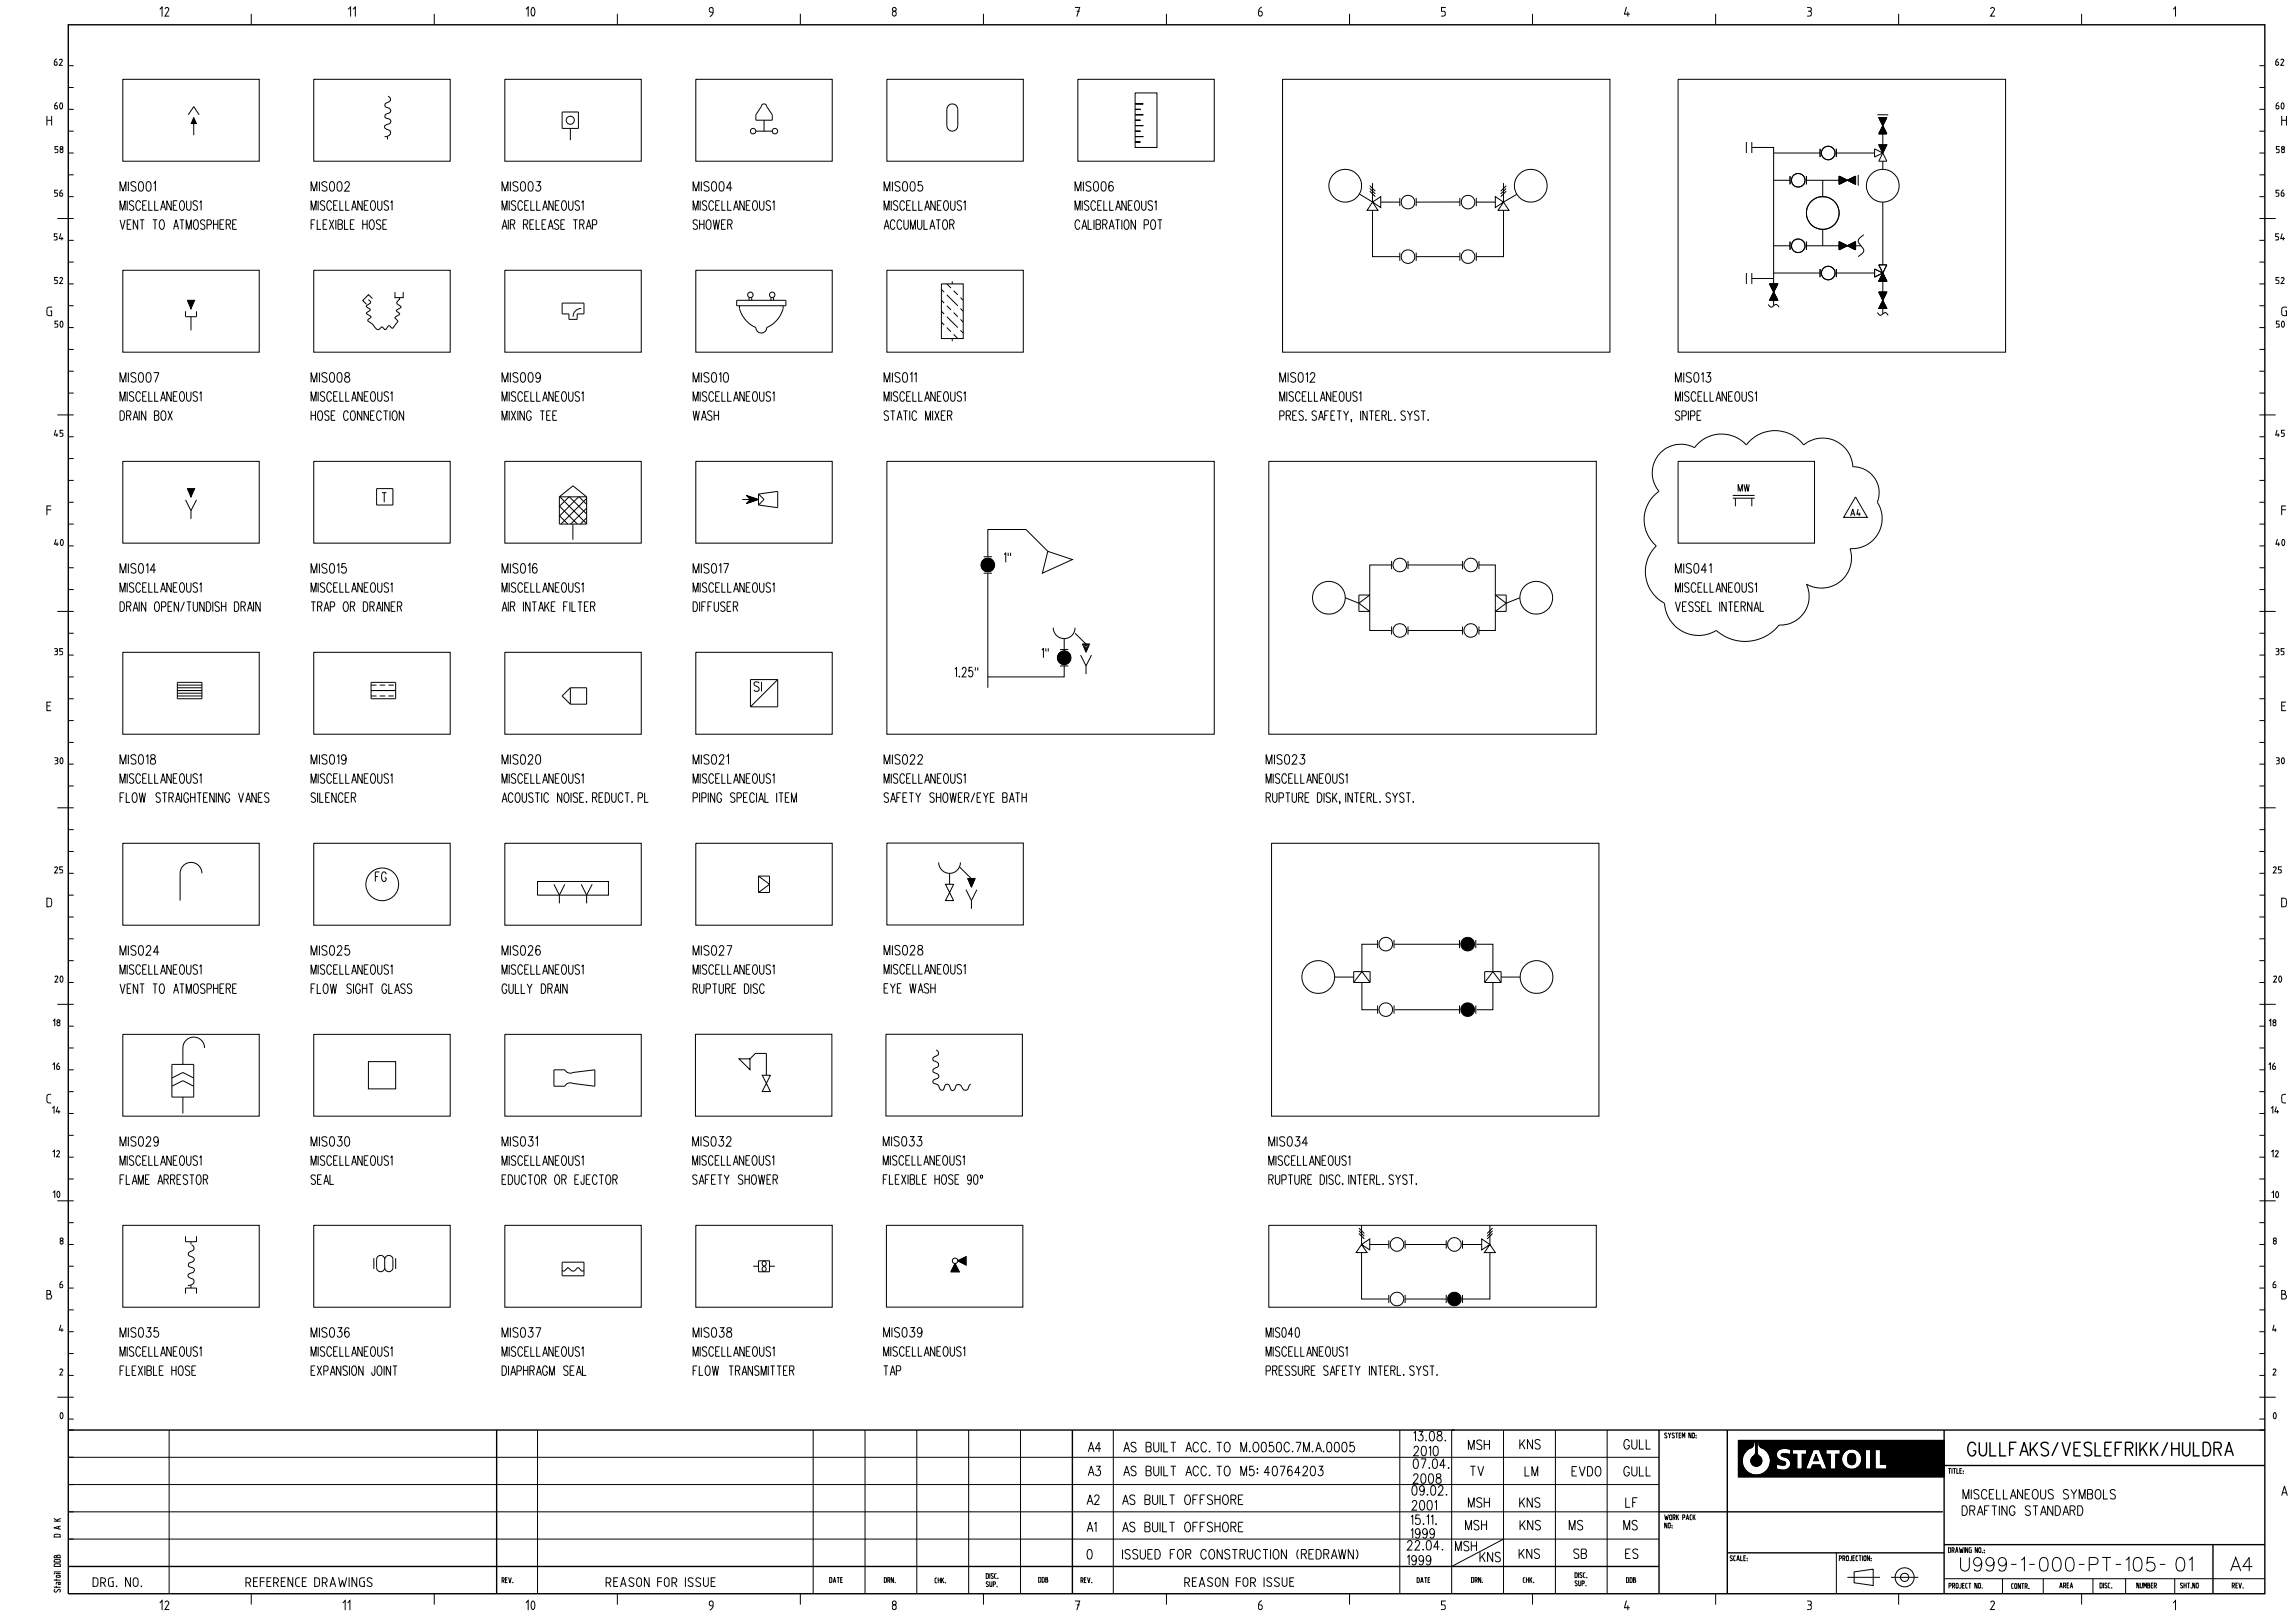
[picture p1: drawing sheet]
<svg xmlns="http://www.w3.org/2000/svg" width="841mm" height="594mm" viewBox="0 0 841 594" stroke-linecap="round" stroke-linejoin="round" font-family="sans-serif">
<defs><g id="words">
<g font-size="5">
<text x="721.1" y="533.5">GULLFAKS/VESLEFRIKK/HULDRA</text>
<text x="718.4" y="575.7">U999-1-000-PT-105-</text>
<text x="797.4" y="575.7">01</text>
<text x="817.4" y="575.7">A4</text>
</g>
<g font-size="3.5">
<text x="44" y="70.1">MIS001</text>
<text x="114" y="70.1">MIS002</text>
<text x="184" y="70.1">MIS003</text>
<text x="254" y="70.1">MIS004</text>
<text x="324" y="70.1">MIS005</text>
<text x="394" y="70.1">MIS006</text>
<text x="44" y="77.1">MISCELLANEOUS1</text>
<text x="114" y="77.1">MISCELLANEOUS1</text>
<text x="184" y="77.1">MISCELLANEOUS1</text>
<text x="254" y="77.1">MISCELLANEOUS1</text>
<text x="324" y="77.1">MISCELLANEOUS1</text>
<text x="394" y="77.1">MISCELLANEOUS1</text>
<text x="44" y="84.1">VENT TO ATMOSPHERE</text>
<text x="114" y="84.1">FLEXIBLE HOSE</text>
<text x="184" y="84.1">AIR RELEASE TRAP</text>
<text x="254" y="84.1">SHOWER</text>
<text x="324" y="84.1">ACCUMULATOR</text>
<text x="394" y="84.1">CALIBRATION POT</text>
<text x="44" y="140">MIS007</text>
<text x="114" y="140">MIS008</text>
<text x="184" y="140">MIS009</text>
<text x="254" y="140">MIS010</text>
<text x="324" y="140">MIS011</text>
<text x="469" y="140">MIS012</text>
<text x="614" y="140">MIS013</text>
<text x="44" y="147">MISCELLANEOUS1</text>
<text x="114" y="147">MISCELLANEOUS1</text>
<text x="184" y="147">MISCELLANEOUS1</text>
<text x="254" y="147">MISCELLANEOUS1</text>
<text x="324" y="147">MISCELLANEOUS1</text>
<text x="469" y="147">MISCELLANEOUS1</text>
<text x="614" y="147">MISCELLANEOUS1</text>
<text x="44" y="154">DRAIN BOX</text>
<text x="114" y="154">HOSE CONNECTION</text>
<text x="184" y="154">MIXING TEE</text>
<text x="254" y="154">WASH</text>
<text x="324" y="154">STATIC MIXER</text>
<text x="469" y="154">PRES. SAFETY, INTERL. SYST.</text>
<text x="614" y="154">SPIPE</text>
<text x="140" y="184">T</text>
<text x="368" y="206">1&quot;</text>
<text x="44" y="210">MIS014</text>
<text x="114" y="210">MIS015</text>
<text x="184" y="210">MIS016</text>
<text x="254" y="210">MIS017</text>
<text x="614" y="210">MIS041</text>
<text x="44" y="217">MISCELLANEOUS1</text>
<text x="114" y="217">MISCELLANEOUS1</text>
<text x="184" y="217">MISCELLANEOUS1</text>
<text x="254" y="217">MISCELLANEOUS1</text>
<text x="614" y="217">MISCELLANEOUS1</text>
<text x="44" y="224">DRAIN OPEN/TUNDISH DRAIN</text>
<text x="114" y="224">TRAP OR DRAINER</text>
<text x="184" y="224">AIR INTAKE FILTER</text>
<text x="254" y="224">DIFFUSER</text>
<text x="614" y="224">VESSEL INTERNAL</text>
<text x="381.8" y="241">1&quot;</text>
<text x="350" y="248">1.25&quot;</text>
<text x="276.3" y="253.4">SI</text>
<text x="44" y="280">MIS018</text>
<text x="114" y="280">MIS019</text>
<text x="184" y="280">MIS020</text>
<text x="254" y="280">MIS021</text>
<text x="324" y="280">MIS022</text>
<text x="464" y="280">MIS023</text>
<text x="44" y="287">MISCELLANEOUS1</text>
<text x="114" y="287">MISCELLANEOUS1</text>
<text x="184" y="287">MISCELLANEOUS1</text>
<text x="254" y="287">MISCELLANEOUS1</text>
<text x="324" y="287">MISCELLANEOUS1</text>
<text x="464" y="287">MISCELLANEOUS1</text>
<text x="44" y="294">FLOW STRAIGHTENING VANES</text>
<text x="114" y="294">SILENCER</text>
<text x="184" y="294">ACOUSTIC NOISE. REDUCT. PL</text>
<text x="254" y="294">PIPING SPECIAL ITEM</text>
<text x="324" y="294">SAFETY SHOWER/EYE BATH</text>
<text x="464" y="294">RUPTURE DISK, INTERL. SYST.</text>
<text x="137.5" y="323">FG</text>
<text x="44" y="350">MIS024</text>
<text x="114" y="350">MIS025</text>
<text x="184" y="350">MIS026</text>
<text x="254" y="350">MIS027</text>
<text x="324" y="349.9">MIS028</text>
<text x="44" y="357">MISCELLANEOUS1</text>
<text x="114" y="357">MISCELLANEOUS1</text>
<text x="184" y="357">MISCELLANEOUS1</text>
<text x="254" y="357">MISCELLANEOUS1</text>
<text x="324" y="356.9">MISCELLANEOUS1</text>
<text x="44" y="364">VENT TO ATMOSPHERE</text>
<text x="114" y="364">FLOW SIGHT GLASS</text>
<text x="184" y="364">GULLY DRAIN</text>
<text x="254" y="364">RUPTURE DISC</text>
<text x="324" y="363.9">EYE WASH</text>
<text x="253.8" y="420">MIS032</text>
<text x="323.7" y="420">MIS033</text>
<text x="44" y="420">MIS029</text>
<text x="114" y="420">MIS030</text>
<text x="184" y="420">MIS031</text>
<text x="465" y="420">MIS034</text>
<text x="44" y="427">MISCELLANEOUS1</text>
<text x="114" y="427">MISCELLANEOUS1</text>
<text x="184" y="427">MISCELLANEOUS1</text>
<text x="253.8" y="427">MISCELLANEOUS1</text>
<text x="323.7" y="427">MISCELLANEOUS1</text>
<text x="465" y="427">MISCELLANEOUS1</text>
<text x="44" y="434">FLAME ARRESTOR</text>
<text x="114" y="434">SEAL</text>
<text x="184" y="434">EDUCTOR OR EJECTOR</text>
<text x="253.8" y="434">SAFETY SHOWER</text>
<text x="323.7" y="434">FLEXIBLE HOSE 90^</text>
<text x="465" y="434">RUPTURE DISC. INTERL. SYST.</text>
<text x="44" y="490">MIS035</text>
<text x="114" y="490">MIS036</text>
<text x="184" y="490">MIS037</text>
<text x="254" y="490">MIS038</text>
<text x="323.8" y="490">MIS039</text>
<text x="464" y="490">MIS040</text>
<text x="44" y="497">MISCELLANEOUS1</text>
<text x="114" y="497">MISCELLANEOUS1</text>
<text x="184" y="497">MISCELLANEOUS1</text>
<text x="254" y="497">MISCELLANEOUS1</text>
<text x="323.8" y="497">MISCELLANEOUS1</text>
<text x="464" y="497">MISCELLANEOUS1</text>
<text x="323.8" y="504">TAP</text>
<text x="44" y="504">FLEXIBLE HOSE</text>
<text x="114" y="504">EXPANSION JOINT</text>
<text x="184" y="504">DIAPHRAGM SEAL</text>
<text x="254" y="504">FLOW TRANSMITTER</text>
<text x="464" y="504">PRESSURE SAFETY INTERL. SYST.</text>
<text x="518" y="528">13.08.</text>
<text x="398.8" y="532">A4</text>
<text x="411.8" y="532">AS BUILT ACC. TO M.O050C.7M.A.0005</text>
<text x="518" y="533.5">2010</text>
<text x="538.1" y="531.2">MSH</text>
<text x="557" y="531">KNS</text>
<text x="595.1" y="531">GULL</text>
<text x="517.9" y="538.1">07.04.</text>
<text x="398.8" y="540.8">A3</text>
<text x="411.8" y="540.8">AS BUILT ACC. TO M5: 40764203</text>
<text x="517.9" y="543.6">2008</text>
<text x="538.8" y="540.8">TV</text>
<text x="558.9" y="540.9">LM</text>
<text x="576.1" y="540.9">EVDO</text>
<text x="595.1" y="540.9">GULL</text>
<text x="398.4" y="551.3">A2</text>
<text x="411.4" y="551.3">AS BUILT OFFSHORE</text>
<text x="517.4" y="547.9">09.02.</text>
<text x="719.3" y="549.3">MISCELLANEOUS SYMBOLS</text>
<text x="517.4" y="553.3">2001</text>
<text x="538.1" y="552.4">MSH</text>
<text x="556.9" y="552.4">KNS</text>
<text x="595.8" y="552.4">LF</text>
<text x="719" y="555.3">DRAFTING STANDARD</text>
<text x="398.4" y="561.3">A1</text>
<text x="411.4" y="561.3">AS BUILT OFFSHORE</text>
<text x="517" y="558.6">15.11.</text>
<text x="517" y="563.6">1999</text>
<text x="537" y="560.6">MSH</text>
<text x="557" y="560.6">KNS</text>
<text x="575" y="560.6">MS</text>
<text x="595" y="560.6">MS</text>
<text x="515.7" y="568">22.04.</text>
<text x="533.4" y="568.3">MSH</text>
<text x="398.4" y="571.3">0</text>
<text x="411.4" y="571.3">ISSUED FOR CONSTRUCTION (REDRAWN)</text>
<text x="515.7" y="573.5">1999</text>
<text x="542.3" y="572.3">KNS</text>
<text x="556.7" y="571.1">KNS</text>
<text x="576.7" y="571.1">SB</text>
<text x="595.7" y="571.1">ES</text>
</g>
<g font-size="2.5">
<text x="19.8" y="24.1">62</text>
<text x="833.8" y="24.1">62</text>
<text x="19.9" y="40.1">60</text>
<text x="833.9" y="40.1">60</text>
<text x="20" y="56.1">58</text>
<text x="834.1" y="56.1">58</text>
<text x="19.9" y="72.1">56</text>
<text x="833.9" y="72.1">56</text>
<text x="19.7" y="88.1">54</text>
<text x="833.8" y="88.1">54</text>
<text x="19.9" y="104.1">52</text>
<text x="833.9" y="104.1">52</text>
<text x="20" y="120.1">50</text>
<text x="834" y="120.1">50</text>
<text x="19.7" y="160">45</text>
<text x="833.8" y="160">45</text>
<text x="637" y="180">MW</text>
<text x="678.1" y="189">A4</text>
<text x="19.9" y="200">40</text>
<text x="833.9" y="200">40</text>
<text x="19.9" y="240">35</text>
<text x="833.9" y="240">35</text>
<text x="20" y="280">30</text>
<text x="834" y="280">30</text>
<text x="19.9" y="320">25</text>
<text x="832.9" y="320">25</text>
<text x="20" y="360">20</text>
<text x="833" y="360">20</text>
<text x="19.4" y="376">18</text>
<text x="831.5" y="376">18</text>
<text x="19.3" y="392">16</text>
<text x="831.3" y="392">16</text>
<text x="19.1" y="408">14</text>
<text x="832.2" y="408">14</text>
<text x="19.3" y="424">12</text>
<text x="832.3" y="424">12</text>
<text x="19.4" y="438.9">10</text>
<text x="832.4" y="439">10</text>
<text x="21.9" y="456">8</text>
<text x="832.9" y="456">8</text>
<text x="21.8" y="472">6</text>
<text x="832.8" y="472">6</text>
<text x="21.6" y="488">4</text>
<text x="832.7" y="488">4</text>
<text x="21.8" y="504">2</text>
<text x="832.8" y="504">2</text>
<text x="21.9" y="520">0</text>
<text x="832.9" y="520">0</text>
<text x="22.2" y="564.5" transform="rotate(-90 22.2 564.5)">D A K</text>
<text x="22.2" y="583.5" transform="rotate(-90 22.2 583.5)">Statoil DDB</text>
</g>
<g font-size="2">
<text x="610" y="527">SYSTEM NO:</text>
<text x="713.9" y="540">TITLE:</text>
<text x="610" y="557">WORK PACK</text>
<text x="610" y="560">NO:</text>
<text x="713.9" y="569">DRAWING NO.:</text>
<text x="634" y="572">SCALE:</text>
<text x="673.9" y="572">PROJECTION:</text>
<text x="183.9" y="580">REV.</text>
<text x="304" y="580">DATE</text>
<text x="324" y="580">DRN.</text>
<text x="342.6" y="580.1">CHK.</text>
<text x="361.3" y="578.5">DISC.</text>
<text x="361.3" y="581.5">SUP.</text>
<text x="380.5" y="579.9">DDB</text>
<text x="396" y="580">REV.</text>
<text x="519.2" y="580">DATE</text>
<text x="539.2" y="580">DRN.</text>
<text x="558.1" y="580">CHK.</text>
<text x="577.1" y="578.2">DISC.</text>
<text x="577.1" y="581.2">SUP.</text>
<text x="596" y="580">DDB</text>
<text x="754.7" y="582">AREA</text>
<text x="714.1" y="582.1">PROJECT NO.</text>
<text x="737.1" y="582.2">CONTR.</text>
<text x="769.5" y="582">DISC.</text>
<text x="782.9" y="582">NUMBER</text>
<text x="798.9" y="582">SHT.NO</text>
<text x="817.9" y="582">REV.</text>
</g>
</g></defs>
<g fill="none" stroke="#000" stroke-width=".37">
<path d="M58.5 3.5l.9-.9v3.5M60.5 3.3l.2-.4 .6-.2 .4 .3 .1 .6-1.3 2.3h1.5M92.1 5.1v4M127.6 3.5l.9-.9v3.5M129.4 3.5l.8-.9v3.5M159.1 5.1v4M192.7 3.5l.8-.9v3.5M194.9 2.9a.69 .69 0 0 1 .9 .1 .69 .69 0 0 1 .2 .8 1.37 1.37 0 0 1-.9 2l-.5-1.2zM226.2 5.1v4M261.3 4.5l-1.2-.3-.2-.8 .4-.6h.6l.3 .3 .1 1.4-.5 1.1-.7 .5M293.3 5.1v4M327.3 4.3l.7-.1 .4 .4v.8l-.5 .5-.5-.1-.4-.4z"/>
<path d="M360.4 5.1v4M393.9 2.7h1.7l-1 3.4M394.6 4.1h1M427.4 5.1v4M462.4 2.6l-.7 .4-.5 1.1v1.4l.4 .4 .6-.1 .4-.5-.1-.7-.6-.5h-.7M494.5 5.1v4M529.8 2.7h-1.6v1.4l1.1 .1 .3 .5v.7l-.4 .5h-1.1M561.6 5.1v4M596 2.6l-.7 2.6h1.9M596.5 4.3v1.8M628.7 5.1v4M662.2 2.7h1l.5 .4v.7l-.6 .3"/>
<path d="M662.6 4.1h.5M663.1 4.1l.6 .3 .1 1-.5 .5h-1.1M695.7 5.1v4M729.5 3.3l.2-.4 .5-.2 .5 .3 .1 .6-1.4 2.3h1.7M762.8 5.1v4M796.4 3.5l.8-.9v3.5M25 32.1h2M25 24.1h2M45 29.1h50v30h-50zM115 29.1h50v30h-50zM142.2 35.2a1.18 1.18 0 0 1 .9 .9 1.18 1.18 0 0 1-.5 1.2l-1.5 .8-.1 .6 .5 .6a1.49 1.49 0 0 1 1.5 1.8l-1.4 .7-.6 .7 .1 .5 2 1-.1 1.1-2 .9-.1 .5 .2 .5 1.9 1a1.67 1.67 0 0 1-2.1 2.1M185 29.1h50v30h-50z"/>
<path d="M255 29.1h50v30h-50zM279.3 38.3l.3-.2a.97 .97 0 0 1 1.4 1l2 3v1.9h-6v-1.9zM325 29.1h50v30h-50zM347.6 38.6a2.01 2.01 0 0 1 2.2-.4 2.01 2.01 0 0 1 1.2 1.9v6a2.01 2.01 0 0 1-2 2 2.01 2.01 0 0 1-2-2v-6zM395 29.1h50v30h-50zM416 34.1h8v19.9h-8zM416 38.1h3h-3M470 29.1h120v100h-120zM614.9 29.1h120v100h-120zM828 32.1h1.9M828 24.1h1.9M17.2 42.5v3.5"/>
<path d="M17.2 44.1h1.7M18.9 42.5v3.5M25 56.1h2M25 48.1h2M25 40.1h2M69 42.1l2-3 2 3M71 45.3v4.3M142 50.1v1M206 41h6v6.1h-6zM209 47.1v4.3M277 48.1h6M280 44v4.1"/>
<path d="M416 52h2h-2M416 50.1h3h-3M416 48.1h2h-2M416 46h3h-3M416 44h2h-2M416 42.1h3h-3M416 40.1h2h-2M640 52v4.1M641.9 54h8v50M641.9 52v4.1M649.9 56.1h17.1M667 54.5v3.1"/>
<path d="M672.9 54.5v3.1M672.9 56.1h14M686.9 54.5l3 1.6-3 1.5zM688 42.1h3.9M688.5 43.1h2.9l-2.9 5.9h2.9zM688.5 53.1h2.9l-2.9 6h2.9zM688.5 49h2.9M688.5 43.2h2.9M688.6 48.9h2.7M688.6 43.2h2.7M688.6 48.7h2.7M688.6 43.4h2.7"/>
<path d="M688.6 43.5h2.7M688.7 48.6h2.5M688.7 43.5h2.5M688.8 48.5h2.3M688.8 43.7h2.3M688.8 48.4h2.3M688.8 43.8h2.3M688.8 48.2h2.2M688.8 43.9h2.2M688.9 48.2h2.1M688.9 44h2.1M688.9 48.1h2.1"/>
<path d="M689 47.9h1.9M689 44.2h1.9M689.1 47.9h1.7M689.1 44.3h1.7M689.1 47.8h1.7M689.1 47.6h1.7M689.1 44.5h1.7M689.2 47.6h1.5M689.2 44.6h1.5M689.2 47.5h1.4M689.2 44.6h1.4M689.3 47.3h1.3"/>
<path d="M689.3 44.8h1.3M689.4 47.3h1.1M689.4 44.9h1.1M689.4 47.1h1.1M689.4 45h1.1M689.4 45.1h1.1M689.5 47h.9M689.5 45.1h.9M689.6 46.8h.7M689.6 45.3h.7M689.6 45.4h.7M689.7 46.7h.5"/>
<path d="M689.7 45.4h.5M689.7 46.5h.5M689.7 45.6h.5M689.7 45.7h.5M689.8 46.4h.3M689.8 45.7h.3M689.9 46.2h.1M689.9 45.9h.1M689.9 46h.1M689.9 49v4.1M689.9 59.1v2.9M828 56.1h1.9"/>
<path d="M828 48.1h1.9M828 40.1h1.9M836.1 44.1h1.8M836.1 42.5v3.5M837.9 42.5v3.5M25 72.1h2M25 64.1h2M498.1 71.1l4.9 2.9M501.9 69.1l2.1 2M501.9 68.1l2.1 1.9M501.9 70l2.1 2.1M503 77.1v16.9h10"/>
<path d="M503 74.1l-2 3h4l-2-3 3-2v4zM503 67.1v7M506 74.1h7M513 72.5v3M519 72.5v3M535 74l-16 .1M535 72.5v3M541 74.1h7M541 72.5v3M548 72.1l3 2-2 3h4l-2-3-3 2zM551 77.1v16.9h-10M551 67.1v7"/>
<path d="M551.9 69.1l-1.9 2M551.9 68.1l-1.9 1.9M551.9 70l-1.9 2.1M555.9 71.2l-4.9 2.8M649.9 66.1h6.1M656 64.5v3M662 64.5v3M662 66.1h11.9M667.9 66.1v6M673.9 64.5v3l6.1-3v3zM674.2 64.7v2.8M674.2 64.7v2.7"/>
<path d="M674.3 64.7v2.7M674.5 64.8v2.5M674.5 64.9v2.3M674.7 64.9v2.3M674.8 65v2.2M674.8 65v2.1M675 65v2.1M675 65.1v1.9M675.3 65.2v1.7M675.3 65.3v1.6M675.4 65.3v1.5M675.6 65.3v1.4"/>
<path d="M675.6 65.4v1.3M675.8 65.5v1.2M675.9 65.5v1.1M675.9 65.6v1M676.1 65.6v.9M676.1 65.6v.8M676.4 65.8v.6M676.4 65.8v.5M676.5 65.8v.5M676.7 65.9v.3M676.7 66v.1M676.9 66v.1"/>
<path d="M677 66v.1M677.2 66v.1M677.3 65.8v.5M677.5 65.8v.5M677.5 65.8v.6M677.6 65.7v.7M677.8 65.6v.8M677.8 65.6v.9M678 65.6v1M678.1 65.5v1.1M678.1 65.5v1.2M678.3 65.4v1.3"/>
<path d="M678.4 65.3v1.5M678.6 65.3v1.6M678.6 65.2v1.7M678.7 65.2v1.8M678.9 65.1v1.9M678.9 65v2.1M679.1 65v2.1M679.2 65v2.2M679.2 64.9v2.3M679.4 64.9v2.3M679.4 64.8v2.5M679.5 64.7v2.7"/>
<path d="M679.7 64.7v2.7M679.7 64.7v2.8M679.8 64.6v2.9M680.9 64.1v4M689.9 74.1v22.9M828 72.1h1.9M828 64.1h1.9M21 80.1h6M25 96h2M25 88.1h2M45 99h50v30.1h-50zM115 99h50v30.1h-50z"/>
<path d="M185 99h50v30.1h-50zM255 99h50v30.1h-50zM325 99h50v30.1h-50zM513 92.6v3M519 94h15.9M519 92.6v3M535 92.6v3M541 92.6v3M649.9 90.1h6.1M656 88.5v3M662 88.5v3M662 90.1h11.9"/>
<path d="M667 98.6v2.9M667.9 84.1v6M672.9 98.6v2.9M673.9 88.5v3l6.1-3v3zM674.2 88.7v2.8M674.2 88.7v2.7M674.3 88.8v2.5M674.5 88.8v2.5M674.5 88.8v2.4M674.7 88.9v2.3M674.8 89v2.2M674.8 89v2.1"/>
<path d="M675 89v2M675 89.1v1.9M675.3 89.2v1.7M675.3 89.3v1.6M675.4 89.3v1.5M675.6 89.3v1.4M675.6 89.4v1.3M675.8 89.5v1.2M675.9 89.5v1.1M675.9 89.6v1M676.1 89.6v.9M676.1 89.6v.8"/>
<path d="M676.4 89.8v.6M676.4 89.8v.5M676.5 89.9v.4M676.7 89.9v.3M676.7 89.9v.2M676.9 90v.1M677 90v.1M677.2 89.9v.2M677.3 89.9v.4M677.5 89.8v.5M677.5 89.8v.6M677.6 89.7v.7"/>
<path d="M677.8 89.6v.8M677.8 89.6v.9M678 89.6v1M678.1 89.5v1.1M678.1 89.5v1.2M678.3 89.4v1.3M678.4 89.3v1.5M678.6 89.3v1.6M678.6 89.2v1.7M678.7 89.1v1.9M678.9 89.1v1.9M678.9 89v2"/>
<path d="M679.1 89v2.1M679.2 89v2.2M679.2 88.9v2.3M679.4 88.8v2.4M679.4 88.8v2.5M679.5 88.8v2.5M679.7 88.7v2.7M679.7 88.7v2.8M679.8 88.6v2.9M680 90.1h1.9M683 86l-1.3 1.1a1.34 1.34 0 0 0-.5 1.9l1.5 2a1.37 1.37 0 0 1-.5 2.1l-1.3 .9M686.9 98.6l3 1.5-3 1.4z"/>
<path d="M688.5 97h2.9l-2.9 6.1h2.9zM828 80.1h5.9M828 96h1.9M828 88.1h1.9M19.1 112.5h-1.2l-.7 .6v1.9l.5 .6 1.2 .1v-1.8h-.5M25 112h2M25 104h2M68 114.1v2h4v-2M70 116.1v5M136.5 109.4l-1.5-1.4-2.1 2.1 1.4 1.4M144.7 107v2.1h3v-2.1M146.2 109.1l.2 .6-1 1.2 1.6 1.6-1.8 1.3 1.3 1.2-1.8 1.3 1.1 1.5-1.7 2.4-.4 .1-1.2-1-1.3 1.5-1.2-1-1.3 1a2.24 2.24 0 0 1-1.9-1.7l-2-1.5-.1-.3 1.3-1.2-1.8-1.3 1.5-1.2-1.5-1.3 1.6-1.6-.8-.9"/>
<path d="M206 111.1h8v3.9h-2.5v2h-3v-2h-2.5zM213 113.1a3 3 0 0 0-3 3M270 110h18v2h-18zM271 112a9.8 9.8 0 0 0 6 8 1.99 1.99 0 0 0 2 2.1 1.99 1.99 0 0 0 2-2.1 9.8 9.8 0 0 0 6-8M274.5 109.1v.9M275.5 109.1v.9M282.5 109.1v.9M283.5 109.1v.9M345 104h8v20.1h-8zM345 118l1 1.1M345 114.1l1 .9M345 110l1 1.1"/>
<path d="M345 106.1l1 .9M347 112l1.5 1.6M347 108.1l4 3.9M347 116.1l4 3.9M347 104l1.5 1.6M349 103.1v.9M349.5 114.5l1.5 1.6M349.5 106.5l1.5 1.6M352 117l1 1M352 109.1l1 .9M352 113.1l1 1M640 100.1v3.9"/>
<path d="M641.9 100.1v3.9M641.9 102h8M648 111.6l1 .9 2-.9 .9 .9M648.5 104h3l-3 6h3zM649.9 110v2M649.9 100.1h17.1M672.9 100.1h14M688 114.5l.9 1 1.8-1 1.2 1M688.5 107h2.9l-2.9 6.1h2.9zM689.9 103.1v3.9M689.9 113.1v1.9M828 112h1.9"/>
<path d="M828 104h1.9M838 112.5h-1.2l-.6 .6-.1 1.9 .5 .6 1.3 .1v-1.8h-.5M25 136h2M25 128h2M25 120h2M347 120l1.5 1.6M349 124.1v.9M349.5 122.5l1.5 1.6M352 121.1l1 1M828 136h1.9M828 128h1.9M828 120h1.9"/>
<path d="M21 152h6M25 144h2M828 152h5.9M828 144h1.9M25 176h2M25 168h2M25 160h2M45 169.1h50v29.9h-50zM115 169.1h50v29.9h-50zM138 179h6v6.1h-6zM185 169.1h50v29.9h-50zM255 169.1h50v29.9h-50z"/>
<path d="M325 169.1h120v99.9h-120zM464.9 169.1h120.1v99.9h-120.1zM608.7 165.7a10.4 10.4 0 0 1 12.2-1.6 12.3 12.3 0 0 1 19.1-1.1 13.1 13.1 0 0 1 21 0 11 11 0 0 1 11.4-1.5 11 11 0 0 1 6.5 9.5 9.5 9.5 0 0 1 9.1 13 11.1 11.1 0 0 1 .2 11.6 11.1 11.1 0 0 1-10.2 5.5 11.1 11.1 0 0 1-3.6 11.9 11.1 11.1 0 0 1-12.4 1.1 10.5 10.5 0 0 1-10.1 14.9 15.9 15.9 0 0 1-23 2 12.5 12.5 0 0 1-19-10 13.1 13.1 0 0 1-3-21 12.6 12.6 0 0 1 1-19.9 10.6 10.6 0 0 1 .8-14.4zM614.9 169.1h50v29.9h-50zM828 176h1.9M828 168h1.9M828 160h1.9M17.2 186.8h1.6M18.8 185.4h-1.6v3.3M25 192h2M25 184h2M68 183.2l2 3.9"/>
<path d="M70 187.1v3M72 183.2l-2 3.9M205 182.1v9.9h10v-9.9M205 182.1l5-4.1 5 4.1M205 182.1h10M205 189l3.1 3M205 185.4l6.6 6.6M205.1 182.1l9.9 9.8M208.5 182.1l-3.5 3.5M208.7 182.1l6.3 6.3M209.9 192.1v5.7M212 182.1l-7 7"/>
<path d="M212.2 182.1l2.8 2.7M215 182.6l-9.4 9.4M215 186.2l-5.9 5.8M215 189.7l-2.3 2.3M272 183h6M273.5 181.5l4.5 1.5-4.5 1.6 1.5-1.6zM273.6 181.6l.1 .2M273.7 184.3l-.1 .2M273.8 181.6v.2M273.8 184.3v.2M273.9 181.7v.2M273.9 184.1v.3"/>
<path d="M274 181.7v.4M274 184v.4M274.1 181.8v.3M274.1 184v.3M274.2 181.8v.5M274.2 183.8v.5M274.3 181.8v.6M274.3 183.7v.6M274.4 181.8v.6M274.4 183.7v.6M274.5 181.9v.7M274.5 183.5v.7"/>
<path d="M274.6 181.9v.7M274.6 183.5v.7M274.7 181.9l.1 1M274.8 183.2v.9M274.9 182v.9M274.9 183.2v.9M275 182.1v1.9M275.1 182.1v1.9M275.2 182.1v1.9M275.3 182.1v1.9M275.4 182.2v1.7M275.5 182.2v1.7"/>
<path d="M275.6 182.3v1.5M275.7 182.3v1.5M275.8 182.3v1.5M276 182.4v1.3M276.1 182.4v1.3M276.2 182.4v1.3M276.3 182.5v1.1M276.4 182.5v1.1M276.5 182.6v.9M276.6 182.6v.9M276.7 182.6v.9M276.8 182.6v.9"/>
<path d="M276.9 182.7v.7M277.1 182.7v.7M277.2 182.8v.5M277.3 182.8v.5M277.4 182.9v.3M277.5 182.9v.3M277.6 182.9v.3M277.7 182.9v.3M277.8 183v.1M277.9 183v.1M278 181l7-.9v5.9l-7-.9M278 181l2 2-2 2.1"/>
<path d="M278 181v4.1M635 181.5h8M635 182.6h8M635.9 182.6v2.9M641.9 182.6v2.9M680 182.1l4.3 7.5h-8.7zM828 192h1.9M828 184h1.9M836.1 186.8h1.6M837.7 185.4h-1.6v3.3M25 216h2M25 208h2"/>
<path d="M25 200h2M359.5 207h4.9M359.5 207.4h4.9M359.5 207.3h4.9M359.5 207.2h4.9M359.5 207.1h4.9M359.5 206.9h4.9M359.5 206.8h4.9M359.5 206.7h4.9M359.5 207.6h4.9M359.5 207.5h4.9M359.5 206.5h4.9"/>
<path d="M359.5 206.4h4.9M359.6 207.8h4.8M359.6 206.4h4.8M359.6 207.8h4.7M359.6 206.2h4.7M359.7 208h4.6M359.7 207.9h4.6M359.7 206.1h4.6M359.7 206h4.5M359.7 208.1h4.5M359.7 205.9h4.5M359.8 208.2h4.4"/>
<path d="M359.8 205.8h4.4M359.8 208.3h4.3M359.8 205.7h4.3M359.9 208.4h4.2M359.9 205.6h4.1M360 208.5h4M360 205.5h4M360 208.6h3.9M360 205.4h3.9M360.1 208.7h3.7M360.2 205.3h3.6M360.3 208.9h3.4"/>
<path d="M360.3 205.3h3.4M360.3 208.9h3.3M360.3 205.1h3.3M360.5 209h3M360.5 210h3M360.5 204h3M360.5 205h2.9M360.6 209.1h2.7M360.6 204.9h2.7M360.8 209.2h2.3M360.8 204.8h2.3M361 209.3h2"/>
<path d="M361 204.7h1.9M361.3 209.4h1.4M361.4 204.6h1.2M362 210v42M384 202l-8-8h-14v10M384 202l9 3-11 5zM493 219.1l5 1.9M498 218h3.9l-3.9 3 3.9 3h-3.9zM509.9 207h-8v24h8M509.9 205.5v3.1M516 207h19.9M516 205.5v3.1"/>
<path d="M535.9 205.5v3.1M542 207h6v24h-6M542 205.5v3.1M548 218h3.9v6h-3.9l3.9-3zM556.9 219.1l-5 1.9M828 216h1.9M828 208h1.9M828 200h1.9M21 224h6M25 232.1h2M45 239h50v30h-50zM115 239h50v30h-50z"/>
<path d="M185 239h50v30h-50zM255 239h50v30h-50zM386 230a4 4 0 0 0 4 4 4 4 0 0 0 4-4M387.7 239.9h4.5M387.8 239.8h4.3M387.9 239.7h4.2M387.9 239.6h4.1M388 239.5h4M388.1 239.4h3.8M388.2 239.3h3.6M388.4 239.1h3.2M388.5 238h3"/>
<path d="M388.5 239h3M388.6 239h2.7M388.8 238.8h2.3M389 238.7h1.9M389.3 238.6h1.3M390 234v14.1h-28M394 232.1l4 3.9M396.6 235.9h2.7l-1.3 3.1zM397 236.2h1.9l-.9 2.4zM397.5 236.5h1l-.5 1.5zM509.9 229.6v3M516 231h19.9"/>
<path d="M516 229.6v3M535.9 229.6v3M542 229.6v3M828 224h5.9M828 232.1h1.9M17.2 258.7h1.2M18.8 257.3h-1.6v3.1h1.6M25 256.1h2M25 248.1h2M25 240.1h2M65 250h9v6.1h-9zM65 253h9"/>
<path d="M65 252h9M65 255h9M65 251.1h9M65 254h9M136 250h9v6.1h-9zM136 253h9M209 252h6v6h-6M209 252l-3 3 3 3M209 252v6M285 249h-10v10M285 249v10h-10M285 249l-10 10"/>
<path d="M387.5 241.3h4.9M387.5 241.2h5M387.5 241.1h5M387.5 241h5M387.5 240.9h5M387.5 240.8h5M387.5 240.7h4.9M387.5 241.4h4.9M387.5 240.6h4.9M387.5 240.5h4.9M387.6 241.7h4.7M387.6 241.6h4.8"/>
<path d="M387.6 240.3l4.8 .1M387.6 241.8h4.7M387.6 240.2h4.7M387.6 241.9h4.7M387.6 240.1h4.7M387.7 240h4.6M387.7 242h4.6M387.7 242.1h4.5M387.8 242.2h4.4M387.8 242.3h4.3M387.9 242.4h4.1M388 242.5h4"/>
<path d="M388.1 242.7h3.7M388.2 242.8h3.5M388.4 242.9h3.2M388.5 243h3M388.5 244h3M388.6 243.1h2.7M388.8 243.2h2.4M389 243.3h1.9M389.3 243.4h1.4M396 240.1l2 3.9M398 244v3M400 240.1l-2 3.9"/>
<path d="M828 256.1h1.9M828 248.1h1.9M828 240.1h1.9M836.1 258.7h1.3M837.7 257.3h-1.6v3.1h1.6M25 272.1h2M25 264.1h2M828 272.1h1.9M828 264.1h1.9M21 296h6M25 288h2M25 280h2"/>
<path d="M828 296h5.9M828 288h1.9M828 280h1.9M25 312h2M25 304h2M45 309h50v30h-50zM115 309h50v30h-50zM185 309h50v30h-50zM255 309h50v30h-50zM325 308.9h50v30h-50zM344 316a4 4 0 0 0 4 4 4 4 0 0 0 4-4M351.6 317.7l4.4 4.3"/>
<path d="M466 309h119.9v100h-119.9zM828 312h1.9M828 304h1.9M17.2 329.1l1.2 .1 .5 .6v1.8l-.6 .7h-1.1zM25 336h2M25 328h2M25 320h2M74 320a4 4 0 0 0-4-4 4 4 0 0 0-4 4v10M197 323h26v5h-26zM203 324l2 4M205 328v3M207 324l-2 4"/>
<path d="M213 324l2 4M215 328v3M217 324l-2 4M278 321h4v6h-4M278 321l4 3-4 3M278 321v6M346.5 324h3l-1.5 3zM348 327l1.5 3h-3zM348 320v4M354 326l2 4M354.6 321.9h2.7l-1.3 3.1zM355 322.2h2l-1 2.4z"/>
<path d="M355.5 322.6h1l-.5 1.4zM356 330v3M358 326l-2 4M828 336h1.9M828 328h1.9M828 320h1.9M836.1 329.1l1.3 .1 .5 .6v1.8l-.6 .7h-1.2zM25 352h2M25 344h2M489.1 358h7M499.1 356l-3 4M499.1 356l3 4"/>
<path d="M504.8 344.4v3.1M505 346h-5.9v10M510.8 344.4v3.1M511 346h23.7M534.8 344.4v3.1M540.8 344.4v3.1M541.1 346h6v10M547.1 356l3 4M547.1 356l-3 4M550.1 358h7M828 352h1.9M828 344h1.9"/>
<path d="M21 368h6M25 376h2M25 360h2M45 379h50v30h-50zM115 379h50v30h-50zM185 379h50v30h-50zM254.8 379h50v30h-50zM324.7 379h49.9v30h-49.9zM496.1 360h6M496.1 360v-4h6v4M499.1 360v10h6M504.8 368.4v3.1"/>
<path d="M510.8 368.4v3.1M511.1 370h23.7M534.8 368.4v3.1M540.8 368.4v3.1M544.1 360h6M544.1 360v-4h6v4M547.1 360v10h-6M828 368h5.9M828 376h1.9M828 360h1.9M25 392h2M25 384h2"/>
<path d="M63 395l4-2 4 2M63 390h8v12h-8zM63 398l4-2 4 2M75 384a4 4 0 0 0-4-4 4 4 0 0 0-4 4v6M135 389h10v10h-10zM203 392h4a2.26 2.26 0 0 0 3 1l8-1v6l-8-1a2.23 2.23 0 0 0-3 1h-4zM274.8 388h-4l4 4v-4l2-2h4v8M279.3 394h3l-1.5 3zM280.8 397l1.5 3h-3zM343.1 384.7a1.19 1.19 0 0 1 .4 2.1l-1.6 .8 .1 1 .8 .3a1.18 1.18 0 0 1 1.1 .9 1.18 1.18 0 0 1-.4 1.3l-1.5 .8-.2 .6 .5 .6a1.54 1.54 0 0 1 1.6 1.8l-1.9 .9-.2 .5 .5 .8 1.4 .4M355.7 397.3l-.7 .7-.3 1.1a1.24 1.24 0 0 1-1.3 .4 1.24 1.24 0 0 1-.9-1 1.25 1.25 0 0 0-.9-1 1.25 1.25 0 0 0-1.3 .4l-.3 1-.9 .7-.5-.1-1-2-1-.1-1 2-.5 .1-.5-.1-1-2M828 392h1.9"/>
<path d="M828 384h1.9M18.8 401h-1l-.6 .7 .1 2 .5 .4 1 .1M25 416h2M25 408h2M25 400h2M67 402v6M828 416h1.9M828 408h1.9M828 400h1.9M837.7 401h-1l-.6 .7 .1 2 .5 .4 1 .1M25 432h2M25 424h2"/>
<path d="M828 432h1.9M828 424h1.9M21 440h6M25 456h2M25 448h2M45 449h50v30h-50zM68 453v2h4v-2M70 455v1M70.2 456.2a1.2 1.2 0 0 1 .5 2l-1.6 .9-.1 .5 .5 .7a1.48 1.48 0 0 1 1.5 1.7l-1.8 1-.2 .5 .1 .5 .4 .2 1.6 .8-.1 1-1.5 .7-.6 .8 .2 .5 1.6 .7a1.38 1.38 0 0 1 .2 1.6 1.38 1.38 0 0 1-1.5 .7l-.5 .1M115 449h50v30h-50zM185 449h50v30h-50zM255 449h50v30h-50z"/>
<path d="M324.8 449h50v30h-50zM464.9 449h120.1v30h-120.1zM498 451l2 2M498 450l2 2M498 452l2 2M498.9 459v17h10M498.9 456l-1.9 3h4l-2.1-3 3-2v4zM498.9 449v7M501.9 456h7.1M508.9 454.5v3M514.9 454.5v3M514.9 456h15"/>
<path d="M530 454.5v3M535.9 456h7.1M535.9 454.5v3M543 454l3 2-2.1 3h4.1l-2-3-3 2zM546 459v17h-10.1M546 449v7M546.9 451l-1.9 2M546.9 450l-1.9 2M546.9 452l-1.9 2M828 440h5.9M828 456h1.9M828 448h1.9"/>
<path d="M17.2 474.3h.8a.87 .87 0 0 1 .9 .8 .87 .87 0 0 1-.9 .9h-.8v-3.1h.8l.5 .3v.7l-.6 .4M22.9 469.5l-.7 .5-.3 .8M25 480h2M25 472h2M25 464h2M68 474v-2h4v2M70 471v1M137 461v4M141 461.5a1.5 1.5 0 0 1 1.5-1.5 1.5 1.5 0 0 1 1.5 1.5v3a1.5 1.5 0 0 1-1.5 1.5 1.5 1.5 0 0 1-1.5-1.5M141 461.5a1.48 1.48 0 0 0-1.5-1.5 1.48 1.48 0 0 0-1.5 1.5v3a1.48 1.48 0 0 0 1.5 1.5 1.48 1.48 0 0 0 1.5-1.5M141 461.5v3M145 461v4"/>
<path d="M206 465.6l.9 .1 1.3-1.2 1.3 1.1a1.76 1.76 0 0 0 2.2-1.1l.5 .2 1 1.1 .8-.2M206 462.5h8v5h-8zM276 464h2M278 462h4v4h-4zM279.5 462.4l.2-.2a.87 .87 0 0 1 1.1 .8 .87 .87 0 0 1-1.1 .9l-.4-.6zM279.7 464.2a.87 .87 0 0 1 1.1 .8 .87 .87 0 0 1-1.1 .9l-.4-.9zM282 464h2M350 463l1.5 3h-3zM351 462l3-1.5v3zM508.9 474.5v3M514.9 474.5v3M515 476h15"/>
<path d="M530 474.5v3M535.9 474.5v3M828 480h1.9M828 472h1.9M828 464h1.9M833.9 469.5l-.7 .6-.2 .7M836.1 474.3h.9a.87 .87 0 0 1 .9 .8 .87 .87 0 0 1-.9 .9h-.9v-3.1h1l.4 .5-.1 .6-.6 .3M25 496h2M25 488h2M828 496h1.9M828 488h1.9M21 512h6"/>
<path d="M25 504h2M828 512h5.9M828 504h1.9M25 534h582.9M25 524h2M25 520h2M62 524v60M197 524v60M298 524v60M317 524v60M336 524v60M355 524v60"/>
<path d="M374 524v60M408 524v60M513 524v60M532 524v60M551 524v60M570 524v60M588.9 524v60M637 527.8h75.4v13.5h-75.4zM637.1 527.8v13.5M637.2 527.8v13.5M637.3 527.8v13.5M637.4 527.8v13.5"/>
<path d="M637.5 527.8v13.5M637.6 527.8v13.5M637.7 527.8v13.5M637.8 527.8v13.5M637.9 527.8v13.5M638 527.8v13.5M638.1 527.8v13.5M638.2 527.8v13.5M638.4 527.8v13.5M638.5 527.8v13.5M638.6 527.8v6.8M638.6 536.1v5.2"/>
<path d="M638.7 527.8v6.3M638.7 536.6v4.7M638.8 527.8v5.9M638.8 536.9v4.4M638.9 527.8v5.6M638.9 537.2v4.1M639 527.8v5.4M639 537.4v3.9M639.1 527.8v5.2M639.1 537.6v3.7M639.2 527.8v5M639.2 537.8v3.5"/>
<path d="M639.3 538v3.3M639.4 527.8l-.1 4.9M639.5 527.8v4.6M639.5 538.3v3M639.6 527.8v4.4M639.6 538.4v2.9M639.7 527.8v4.3M639.7 538.5v2.8M639.8 527.8v4.2M639.8 538.6v2.7M639.9 527.8v4.1M639.9 538.8v2.5"/>
<path d="M640 527.8v4M640 538.9v2.4M640.1 527.8v3.9M640.1 539v2.3M640.2 527.8v3.8M640.2 539.1v2.2M640.3 527.8v3.7M640.3 539.1v2.2M640.4 539.2v2.1M640.5 527.8l-.1 3.6M640.6 527.8v3.5M640.6 539.4v1.9"/>
<path d="M640.7 527.8v3.4M640.7 539.4v1.9M640.8 527.8v3.3M640.8 539.5v1.8M640.9 527.8v3.3M640.9 539.6v1.7M641 527.8v3.2M641 539.6v1.7M641.1 527.8v3.1M641.1 539.7v1.6M641.2 527.8v3.1M641.2 539.8v1.5"/>
<path d="M641.3 527.8v3M641.3 539.8v1.5M641.4 527.8v3M641.4 539.9v1.4M641.5 539.9v1.4M641.6 527.8l-.1 2.9a2.04 2.04 0 0 0 1.2-2.3h.6M641.6 534.9v.8M641.7 527.8v2.8M641.7 534.6v1.4M641.7 540v1.3M641.8 527.8v2.7M641.8 534.3v2"/>
<path d="M641.9 527.8v2.7M641.9 534.1v2.3M642 527.8v2.6M642 534v2.6M642 534a2.06 2.06 0 0 0 .2 2.8 2.06 2.06 0 0 0 2.8 0 2.06 2.06 0 0 0 .2-2.8M642.1 527.8v2.5M642.1 533.9v2.8M642.2 527.8v2.4M642.2 533.8v3M642.3 527.8v2.3M642.3 533.7v3.2M642.4 527.8v2.2"/>
<path d="M642.4 533.6v3.4M642.5 527.8v2M642.5 533.5v3.5M642.7 527.8l-.1 1.8M642.7 533.4v3.7M642.8 527.8v.6M642.8 533.3v3.9M642.9 527.8v.6M642.9 533.3v3.9M643 527.8v.6M643 533.1v4.2M643.1 527.8v.6"/>
<path d="M643.1 533v4.3M643.2 527.8v.6M643.2 532.8v4.5M643.3 527.8v4.8l-.3 .5-1 .9M643.3 532.4v4.9M643.4 527.8v9.6M643.5 527.8v9.6M643.6 527.8v9.6M643.7 527.8v9.6M643.8 527.8v9.6M643.9 532.1l.3 1 1 .9M644 527.8v.6"/>
<path d="M644 532.7v4.6M644.1 527.8v.6M644.1 533v4.3M644.2 527.8v.6M644.2 533.1v4.2M644.3 527.8v.6M644.3 533.2v4M644.4 527.8v.6M644.4 533.3v3.9M644.5 527.8v1.1M644.5 533.4v3.7M644.6 527.8v1.8"/>
<path d="M644.6 533.5v3.6M644.7 527.8v2M644.7 533.5v3.6M644.8 527.8v2.2M644.8 533.6v3.4M644.9 527.8l.1 2.4M644.9 533.7v3.2M645.1 527.8v2.5M645.1 533.9v2.8M645.2 527.8v2.6M645.2 534v2.6M645.3 527.8v2.7"/>
<path d="M645.3 534.1v2.4M645.4 527.8v2.7M645.4 534.2v2.1M645.5 527.8v2.8M645.5 534.4v1.8M645.5 540v1.3M645.6 527.8v2.9M645.6 534.7v1.2M645.6 539.9v1.4M645.7 527.8v2.9a2.04 2.04 0 0 1-1.2-2.3h-.6M645.7 539.9v1.4M645.8 527.8v3"/>
<path d="M645.8 539.9v1.4M645.9 527.8v3M645.9 539.8v1.5M646 527.8l.1 3.1M646.1 539.7v1.6M646.2 527.8v3.2M646.2 539.6v1.7M646.3 527.8v3.3M646.3 539.6v1.7M646.4 527.8v3.3M646.4 539.5v1.8M646.5 527.8v3.4"/>
<path d="M646.5 539.4v1.9M646.6 527.8v3.5M646.6 539.3v2M646.7 527.8v3.5M646.7 539.3v2M646.8 527.8v3.6M646.8 539.2v2.1M646.9 527.8v3.7M646.9 539.1v2.2M647 527.8v3.8M647 539.1v2.2M647.1 527.8l.1 4"/>
<path d="M647.2 538.8v2.5M647.3 527.8v4.1M647.3 538.8v2.5M647.4 527.8v4.2M647.4 538.6v2.7M647.5 527.8v4.3M647.5 538.5v2.8M647.6 527.8v4.4M647.6 538.4v2.9M647.7 527.8v4.6M647.7 538.2v3.1M647.8 527.8v4.7"/>
<path d="M647.8 538.1v3.2M647.9 527.8v4.9M647.9 538v3.3M648 527.8v5M648 537.8v3.5M648.1 527.8v5.2M648.1 537.6v3.7M648.2 527.8l.1 5.7M648.3 537.1v4.2M648.4 527.8v6M648.4 536.9v4.4M648.5 527.8v6.3"/>
<path d="M648.5 536.5v4.8M648.6 527.8v6.8M648.6 536v5.3M648.7 527.8v13.5M648.8 527.8v13.5M648.9 527.8v13.5M649 527.8v13.5M649.1 527.8v13.5M649.2 527.8v13.5M649.3 527.8v13.5M649.4 527.8v13.5M649.6 527.8v13.5"/>
<path d="M649.7 527.8v13.5M649.8 527.8v13.5M649.9 527.8v13.5M650 527.8v13.5M650.1 527.8v13.5M650.2 527.8v13.5M650.3 527.8v13.5M650.4 527.8v13.5M650.5 527.8v13.5M650.7 527.8v13.5M650.8 527.8v13.5M650.9 527.8v13.5"/>
<path d="M651 536.5l1.9 .4M651 538.1l.1 3.2M651 527.8v4.8M651 533.5v7.8M651.1 527.8v4.4M651.1 533.8v2.7M651.2 527.8v4.2M651.2 534v2.6M651.2 538.2v3.1M651.3 527.8v4.1M651.3 534.2v2.4M651.3 538.2v3.1"/>
<path d="M651.4 527.8v3.9M651.4 534.3v2.3M651.4 538.2v3.1M651.5 527.8v3.8M651.5 534.4v2.2M651.5 538.2v3.1M651.6 534.5l.1 2.2M651.6 538.3v3M651.7 527.8l-.1 3.7M651.8 527.8v3.5M651.8 534.7v2M651.8 538.3v3"/>
<path d="M651.9 527.8v3.5M651.9 534.8v2M651.9 538.4v2.9M652 527.8v3.4M652 534.9v1.9M652 538.4v2.9M652.1 527.8v3.3M652.1 534.9v1.9M652.1 538.4v2.9M652.2 527.8v3.3M652.2 535v1.8M652.2 538.4v2.9"/>
<path d="M652.3 527.8v3.3M652.3 535v1.9M652.3 538.5v2.8M652.4 527.8v3.3M652.4 535.1v1.8M652.4 538.5v2.8M652.5 527.8v3.2M652.5 535.2v1.7M652.5 538.5v2.8M652.6 527.8v3.2M652.6 535.2v1.7M652.6 538.5v2.8"/>
<path d="M652.7 527.8v3.2M652.7 535.2v1.7M652.7 538.5v2.8M652.8 532.7v.9M652.9 527.8v3.2M652.9 532.7v1M652.9 535.3v1.6M652.9 538.5v2.8M653 527.8v3.1M653 532.6v1.1M653 535.3v1.6M653 538.5v2.8"/>
<path d="M653.1 527.8v3.1M653.1 532.6v1.2M653.1 535.3v1.6M653.1 538.6v2.7M653.2 532.6v1.2a2.79 2.79 0 0 1 3 3.1 2.46 2.46 0 0 1-2.1 1.7v2.7M653.2 527.8v3.1M653.2 535.4v1.5M653.2 538.6v2.7M653.3 527.8l-.1 3.1a2.22 2.22 0 0 0-2.3 2.2 2.22 2.22 0 0 0 2.2 2.3l.9 .1 .4 .6-.3 .8h-1.2M653.3 532.6v1.2M653.3 535.4v1.5M653.3 538.6v2.7"/>
<path d="M653.4 527.8v3.1M653.4 532.6v1.2M653.4 535.4v1.5M653.4 538.6v2.7M653.5 527.8v3.1M653.5 532.6v1.2M653.5 535.4v1.5M653.5 538.6v2.7M653.6 527.8v3.1M653.6 532.6v1.3M653.6 535.5v1.4M653.6 538.6v2.7"/>
<path d="M653.7 527.8v3.1M653.7 532.6v1.3M653.7 535.5v1.4M653.7 538.6v2.7M653.8 527.8v3.1M653.8 532.6l.1 1.4M653.8 535.5v1.4M653.8 538.6v2.7M654 527.8v3.1M654 532.6v1.4M654 535.6v1.3M654 538.6v2.7"/>
<path d="M654.1 527.8v3.1M654.1 532.6v1.4M654.1 535.6v1.3M654.2 527.8v3.1M654.2 532.6v1.4M654.2 535.7v1.1M654.2 538.5v2.8M654.3 527.8v3.1M654.3 532.6v1.5M654.3 535.9v.7M654.3 538.5v2.8M654.4 527.8v3.1"/>
<path d="M654.4 532.6v1.5M654.4 538.5v2.8M654.5 527.8v3.2M654.5 532.6v1.5M654.5 538.5v2.8M654.6 527.8v3.2M654.6 532.6v1.6M654.6 538.5v2.8M654.7 527.8v3.2M654.7 532.6v1.6M654.7 538.4v2.9M654.8 527.8v3.2"/>
<path d="M654.8 532.6v1.6M654.8 538.4v2.9M654.9 527.8v3.2M654.9 532.7l.1 1.6M655 538.3v3M655.1 527.8v3.2M655.1 532.7v1.7M655.1 538.2v3.1M655.2 527.8v3.3M655.2 532.7v1.7M655.2 538.2v3.1M655.3 527.8v3.3"/>
<path d="M655.3 532.7v1.8M655.3 538.1v3.2M655.4 527.8v3.3M655.4 532.7v1.9M655.4 538v3.3M655.5 527.8v3.3M655.5 532.7v2M655.5 538v3.3M655.6 527.8v3.3M655.6 532.7v2.1M655.6 537.8v3.5M655.7 527.8v3.3"/>
<path d="M655.7 532.8v2.1M655.7 537.7v3.6M655.8 527.8v3.4M655.8 532.8v2.3M655.8 537.6v3.7M655.9 527.8v3.4M655.9 532.8v2.4M655.9 537.4v3.9M656 527.8l.2 3.5M656 532.8v2.7M656 537.3v4M656.1 527.8v3.4"/>
<path d="M656.1 532.8v2.9M656.1 537v4.3M656.2 527.8v8.4M656.2 536.6v4.7M656.3 527.8v13.5M656.4 527.8v13.5M656.5 527.8v13.5M656.6 527.8v13.5M656.7 527.8v13.5M656.8 531.2h5.3v1.7h-1.7v5.4h-1.9v-5.4h-1.7zM656.8 527.8v13.5M656.9 527.8v3.4"/>
<path d="M656.9 532.9v8.4M657 527.8v3.4M657 532.9v8.4M657.1 527.8v3.4M657.1 532.9v8.4M657.2 527.8v3.4M657.2 532.9v8.4M657.3 527.8v3.4M657.3 532.9v8.4M657.4 527.8v3.4M657.4 532.9v8.4M657.5 527.8v3.4"/>
<path d="M657.5 532.9v8.4M657.6 527.8v3.4M657.6 532.9v8.4M657.7 527.8v3.4M657.7 532.9v8.4M657.8 527.8v3.4M657.8 532.9v8.4M657.9 527.8v3.4M657.9 532.9v8.4M658 527.8v3.4M658 532.9v8.4M658.1 527.8v3.4"/>
<path d="M658.1 532.9v8.4M658.2 527.8v3.4M658.2 532.9v8.4M658.3 527.8v3.4M658.3 532.9v8.4M658.4 527.8v3.4M658.4 532.9v8.4M658.5 527.8v3.4M658.5 538.3v3M658.6 527.8v3.4M658.6 538.3v3M658.7 527.8v3.4"/>
<path d="M658.7 538.3v3M658.8 527.8v3.4M658.8 538.3v3M658.9 527.8v3.4M658.9 538.3v3M659 527.8v3.4M659 538.3v3M659.1 527.8v3.4M659.1 538.3v3M659.2 527.8v3.4M659.2 538.3v3M659.3 527.8v3.4"/>
<path d="M659.3 538.3v3M659.4 527.8v3.4M659.4 538.3v3M659.5 527.8v3.4M659.5 538.3v3M659.6 527.8v3.4M659.6 538.3v3M659.7 527.8v3.4M659.7 538.3v3M659.8 527.8v3.4M659.8 538.3v3M659.9 527.8v3.4"/>
<path d="M659.9 538.3v3M660 527.8v3.4M660 538.3v3M660.1 527.8v3.4M660.1 538.3v3M660.2 527.8v3.4M660.2 538.3v3M660.3 527.8v3.4M660.3 538.3v3M660.4 527.8v3.4M660.4 538.3v3M660.5 527.8v3.4"/>
<path d="M660.5 532.9v8.4M660.6 527.8v3.4M660.6 532.9v8.4M660.7 527.8v3.4M660.7 532.9v8.4M660.8 527.8v3.4M660.8 532.9v8.4M660.9 527.8v3.4M660.9 532.9v8.4M661 527.8v3.4M661 532.9v8.4M661.1 527.8v3.4"/>
<path d="M661.1 532.9v8.4M661.2 527.8v3.4M661.2 532.9v8.4M661.3 527.8v3.4M661.3 532.9v8.4M661.4 527.8v3.4M661.4 532.9v8.4M661.5 527.8v3.4M661.5 532.9v8.4M661.6 527.8v3.4M661.6 532.9v8.4M661.7 527.8v3.4"/>
<path d="M661.7 532.9v8.4M661.8 527.8v3.4M661.8 532.9v5.1M661.8 538.3v3M661.9 527.8v3.4M661.9 532.9v4.8M661.9 538.3v3M662 527.8v3.4M662 532.9v4.5M662 538.3v3M662.1 527.8v9.4M662.1 538.3v3"/>
<path d="M662.2 527.8v9.1M662.2 538.3v3M662.3 527.8v8.9M662.3 538.3v3M662.4 527.8v8.6M662.4 538.3v3M662.5 527.8v8.4M662.5 538.3v3M662.6 527.8v8.1M662.6 538.3v3M662.7 527.8v7.9M662.7 538.3v3"/>
<path d="M662.8 527.8v7.6M662.8 538.3v3M662.9 527.8v7.4M662.9 538.3v3M663 527.8v7.1M663 538.3v3M663.1 527.8v6.8M663.1 538.3v3M663.2 527.8v6.6M663.2 538.3v3M663.3 527.8v6.3M663.3 538.3v3"/>
<path d="M663.4 527.8v6.1M663.4 538.3v3M663.5 527.8v5.8M663.5 538.3v3M663.6 527.8v5.6M663.6 538.3v3M663.7 527.8v5.3M663.7 538.1v3.2M663.8 527.8v5.1M663.8 537.8v3.5M663.9 527.8v4.8M663.9 537.6v3.7"/>
<path d="M664 527.8v4.6M664 537.3v4M664.1 527.8v4.3M664.1 537.1v4.2M664.2 527.8v4.1M664.2 536.9v4.4M664.3 527.8v3.8M664.3 536.8v4.5M664.4 527.8v3.5M664.4 536.8v4.5M664.5 531.2h2.2l2.8 7.1h-2l-.6-1.5h-2.7l-.6 1.5h-1.9zM664.5 527.8v3.4"/>
<path d="M664.5 536.8v4.5M664.6 527.8v3.4M664.6 536.8v4.5M664.7 527.8v3.4M664.7 535v.3M664.7 536.8v4.5M664.8 527.8v3.4M664.8 534.7v.6M664.8 536.8v4.5M664.9 527.8v3.4M664.9 534.5v.8M664.9 536.8v4.5"/>
<path d="M665 527.8v3.4M665 534.2v1.1M665 536.8v4.5M665.1 527.8v3.4M665.1 533.9v1.4M665.1 536.8v4.5M665.2 527.8v3.4M665.2 533.7v1.6M665.2 536.8v4.5M665.3 527.8v3.4M665.3 533.4v1.9M665.3 536.8v4.5"/>
<path d="M665.4 527.8v3.4M665.4 533.1v2.2M665.4 536.8v4.5M665.5 532.9l.9 2.4h-1.8zM665.5 527.8v3.4M665.5 532.9v2.4M665.5 536.8v4.5M665.6 527.8v3.4M665.6 533.1v2.2M665.6 536.8v4.5M665.7 527.8v3.4M665.7 533.4v1.9"/>
<path d="M665.7 536.8v4.5M665.8 527.8v3.4M665.8 533.7v1.6M665.8 536.8v4.5M665.9 527.8v3.4M665.9 533.9v1.4M665.9 536.8v4.5M666 527.8v3.4M666 534.2v1.1M666 536.8v4.5M666.1 527.8v3.4M666.1 534.5v.8"/>
<path d="M666.1 536.8v4.5M666.2 527.8v3.4M666.2 534.7v.6M666.2 536.8v4.5M666.3 527.8v3.4M666.3 535v.3M666.3 536.8v4.5M666.4 527.8v3.4M666.4 536.8v4.5M666.5 527.8v3.4M666.5 536.8v4.5M666.6 527.8v3.4"/>
<path d="M666.6 536.8v4.5M666.7 527.8v3.4M666.7 536.8v4.5M666.8 527.8v3.7M666.8 536.8v4.5M666.9 527.8v3.9M666.9 536.8v4.5M667 527.8v4.2M667 536.9v4.4M667.1 527.8v4.4M667.1 537.2v4.1M667.2 527.8v4.7"/>
<path d="M667.2 537.4v3.9M667.3 527.8v4.9M667.3 537.7v3.6M667.4 527.8v5.2M667.4 538v3.3M667.5 527.8v5.5M667.5 538.2v3.1M667.6 527.8v5.7M667.6 538.3v3M667.7 527.8v6M667.7 538.3v3M667.8 527.8l.1 6.5"/>
<path d="M667.8 538.3v3M668 527.8v6.7M668 538.3v3M668.1 527.8v7M668.1 538.3v3M668.2 527.8v7.2M668.2 538.3v3M668.3 527.8v7.5M668.3 538.3v3M668.4 527.8v7.7M668.4 538.3v3M668.5 527.8v8"/>
<path d="M668.5 538.3v3M668.6 527.8v8.2M668.6 538.3v3M668.7 527.8v8.5M668.7 538.3v3M668.8 527.8v8.8M668.8 538.3v3M668.9 527.8l.1 9.3M668.9 538.3v3M669.1 531.2h5.2v1.7h-1.6v5.4h-2v-5.4h-1.6zM669.1 527.8v9.5M669.1 538.3v3"/>
<path d="M669.2 527.8v3.4M669.2 532.9v4.7M669.2 538.3v3M669.3 527.8v3.4M669.3 532.9v4.9M669.3 538.3v3M669.4 527.8v3.4M669.4 532.9v5.2M669.4 538.3v3M669.5 527.8v3.4M669.5 532.9v8.4M669.6 527.8v3.4"/>
<path d="M669.6 532.9v8.4M669.7 527.8v3.4M669.7 532.9v8.4M669.8 527.8v3.4M669.8 532.9v8.4M669.9 527.8v3.4M669.9 532.9v8.4M670 527.8v3.4M670 532.9v8.4M670.2 527.8v3.4M670.2 532.9v8.4M670.3 527.8v3.4"/>
<path d="M670.3 532.9v8.4M670.4 527.8v3.4M670.4 532.9v8.4M670.5 527.8v3.4M670.5 532.9v8.4M670.6 527.8v3.4M670.6 532.9v8.4M670.7 527.8v3.4M670.7 532.9v8.4M670.8 527.8v3.4M670.8 538.3v3M670.9 527.8v3.4"/>
<path d="M670.9 538.3v3M671 527.8v3.4M671 538.3v3M671.1 527.8v3.4M671.1 538.3v3M671.3 527.8v3.4M671.3 538.3v3M671.4 527.8v3.4M671.4 538.3v3M671.5 527.8v3.4M671.5 538.3v3M671.6 527.8v3.4"/>
<path d="M671.6 538.3v3M671.7 527.8v3.4M671.7 538.3v3M671.8 527.8v3.4M671.8 538.3v3M671.9 527.8v3.4M671.9 538.3v3M672 527.8v3.4M672 538.3v3M672.1 527.8v3.4M672.1 538.3v3M672.2 527.8v3.4"/>
<path d="M672.2 538.3v3M672.4 527.8v3.4M672.4 538.3v3M672.5 527.8v3.4M672.5 538.3v3M672.6 527.8v3.4M672.6 538.3v3M672.7 527.8v3.4M672.7 538.3v3M672.8 527.8v3.4M672.8 532.9v8.4M672.9 527.8v3.4"/>
<path d="M672.9 532.9v8.4M673 527.8v3.4M673 532.9v8.4M673.1 527.8v3.4M673.1 532.9v8.4M673.2 527.8v3.4M673.2 532.9v8.4M673.3 527.8v3.4M673.3 532.9v8.4M673.4 527.8v3.4M673.4 532.9v8.4M673.6 527.8v3.4"/>
<path d="M673.6 532.9v8.4M673.7 527.8v3.4M673.7 532.9v8.4M673.8 527.8v3.4M673.8 532.9v8.4M673.9 527.8v3.4M673.9 532.9v8.4M674 527.8v3.4M674 532.9v8.4M674.1 527.8v3.4M674.1 532.9v8.4M674.2 527.8v3.4"/>
<path d="M674.2 532.9v8.4M674.3 527.8v3.4M674.3 532.9v8.4M674.4 527.8v13.5M674.5 527.8v13.5M674.7 527.8v13.5M674.8 527.8v13.5M674.9 527.8v13.5M675 527.8v6.3M675 535.2v6.1M675.1 527.8v5.9M675.1 535.7v5.6"/>
<path d="M675.2 527.8v5.6M675.2 536v5.3M675.3 527.8v5.3M675.3 536.2v5.1M675.4 527.8v5.2M675.4 536.4v4.9M675.5 527.8v5M675.5 536.6v4.7M675.6 536.7v4.6M675.7 527.8l-.1 4.8M675.8 527.8v4.6M675.8 537v4.3"/>
<path d="M675.9 527.8v4.4M675.9 537.1v4.2M676 527.8v4.4M676 537.2v4.1M676.1 527.8v4.3M676.1 537.3v4M676.2 527.8v4.1M676.2 537.4v3.9M676.3 527.8v4.1M676.3 537.5v3.8M676.4 527.8v4M676.4 537.5v3.8"/>
<path d="M676.5 527.8v3.9M676.5 537.6v3.7M676.6 527.8v3.8M676.6 537.7v3.6M676.7 537.7v3.6M676.8 527.8l-.1 3.8M676.9 527.8v3.7M676.9 537.9v3.4M677 527.8v3.6M677 537.9v3.4M677 533.9v1.5M677.1 527.8v3.6"/>
<path d="M677.1 538v3.3M677.2 533.4v2.5M677.2 527.8v3.5M677.2 538v3.3M677.3 527.8v3.5M677.3 538v3.3M677.3 533v3.3M677.4 527.8v3.5M677.4 538.1v3.2M677.5 532.9v3.5M677.5 527.8v3.4M677.5 538.1v3.2"/>
<path d="M677.5 532.8v3.7M677.6 527.8v3.4M677.6 538.1v3.2M677.6 532.7v3.9M677.7 527.8v3.4M677.7 538.2v3.1M677.8 532.7v4M677.8 527.8v3.3M677.8 538.2v3.1M677.8 532.6v4.1M677.9 532.6v4.2M678 527.8v3.3"/>
<path d="M678 538.2v3.1M678.1 532.5v4.3M678.1 527.8v3.3M678.1 538.2v3.1M678.1 532.5v4.4M678.2 527.8v3.3M678.2 538.2v3.1M678.3 532.4v4.5M678.3 527.8v3.3M678.3 538.2v3.1M678.4 527.8v3.3M678.4 538.2v3.1"/>
<path d="M678.4 532.4v4.5M678.5 527.8v3.3M678.5 538.2v3.1M678.6 532.4v4.5M678.6 527.8v3.3M678.6 538.2v3.1M678.7 527.8v3.3M678.7 538.2v3.1M678.7 532.4v4.5M678.8 527.8v3.3M678.8 538.2v3.1M678.9 532.4v4.5"/>
<path d="M678.9 527.8v3.3M678.9 538.2v3.1M678.9 532.5v4.4M679 527.8v3.3M679 538.2v3.1M679 532.5v4.3M679.1 527.8v3.3M679.1 538.2v3.1M679.2 532.5v4.3M679.2 527.8v3.3M679.2 538.2v3.1M679.2 532.6v4.1"/>
<path d="M679.3 527.8v3.3M679.3 538.2v3.1M679.4 532.7v4M679.4 527.8v3.4M679.4 538.2v3.1M679.4 532.7v3.9M679.5 527.8v3.4M679.5 538.1v3.2M679.5 532.8v3.8M679.6 527.8v3.4M679.6 538.1v3.2M679.7 532.9v3.5"/>
<path d="M679.7 527.8v3.5M679.7 538.1v3.2M679.7 533v3.3M679.8 527.8v3.5M679.8 538v3.3M679.8 533.2v2.9M679.9 527.8v3.5M679.9 538v3.3M680 533.4v2.6M680 527.8v3.6M680 538v3.3M680 533.9v1.5"/>
<path d="M680.1 527.8v3.6M680.1 537.9v3.4M680.2 527.8v3.7M680.2 537.9v3.4M680.3 527.8v3.7M680.3 537.8v3.5M680.4 527.8v3.8M680.4 537.7v3.6M680.5 527.8v3.8M680.5 537.7v3.6M680.6 527.8v3.9M680.6 537.6v3.7"/>
<path d="M680.7 527.8v4M680.7 537.6v3.7M680.8 527.8v4.1M680.8 537.5v3.8M680.9 527.8v4.1M680.9 537.4v3.9M681 527.8v4.3M681 537.3v4M681.1 527.8v4.4M681.1 537.2v4.1M681.2 527.8v4.4M681.2 537.1v4.2"/>
<path d="M681.3 527.8v4.6M681.3 537v4.3M681.4 527.8v4.7M681.4 536.9v4.4M681.5 527.8v4.8M681.5 536.7v4.6M681.6 527.8v5M681.6 536.6v4.7M681.7 527.8v5.2M681.7 536.4v4.9M681.8 527.8v5.3M681.8 536.2v5.1"/>
<path d="M681.9 527.8v5.6M681.9 536v5.3M682 527.8v5.8M682 535.7v5.6M682.1 527.8v6.3M682.1 535.2v6.1M682.2 527.8v13.5M682.3 527.8v13.5M682.4 527.8v13.5M682.5 527.8v13.5M682.6 527.8v13.5M682.7 527.8v13.5"/>
<path d="M682.8 527.8v13.5M682.9 527.8v13.5M683 527.8v13.5M683.1 527.8v13.5M683.2 527.8v13.5M683.3 527.8v13.5M683.4 527.8v13.5M683.5 531.2h2v7.1h-2zM683.5 527.8v13.5M683.6 527.8v3.4M683.6 538.3v3M683.7 527.8v3.4"/>
<path d="M683.7 538.3v3M683.8 527.8v3.4M683.8 538.3v3M683.9 527.8v3.4M683.9 538.3v3M684 527.8v3.4M684 538.3v3M684.1 527.8v3.4M684.1 538.3v3M684.2 527.8v3.4M684.2 538.3v3M684.3 527.8v3.4"/>
<path d="M684.3 538.3v3M684.4 527.8v3.4M684.4 538.3v3M684.5 527.8v3.4M684.5 538.3v3M684.6 527.8v3.4M684.6 538.3v3M684.7 527.8v3.4M684.7 538.3v3M684.8 527.8v3.4M684.8 538.3v3M684.9 527.8v3.4"/>
<path d="M684.9 538.3v3M685 527.8v3.4M685 538.3v3M685.1 527.8v3.4M685.1 538.3v3M685.2 527.8v3.4M685.2 538.3v3M685.3 527.8v3.4M685.3 538.3v3M685.4 527.8v3.4M685.4 538.3v3M685.5 527.8v13.5"/>
<path d="M685.6 527.8v13.5M685.7 527.8v13.5M685.8 527.8v13.5M685.9 527.8v13.5M686 527.8v13.5M686.1 527.8v13.5M686.2 527.8v13.5M686.3 527.8v13.5M686.4 527.8v13.5M686.5 527.8v13.5M686.6 527.8v13.5M686.7 527.8v13.5"/>
<path d="M686.8 527.8v13.5M686.9 527.8v13.5M687 527.8v13.5M687.1 531.2h2v5.4h2.3v1.7h-4.3zM687.1 527.8v13.5M687.2 527.8v3.4M687.2 538.3v3M687.3 527.8v3.4M687.3 538.3v3M687.4 527.8v3.4M687.4 538.3v3M687.5 527.8v3.4"/>
<path d="M687.5 538.3v3M687.6 527.8v3.4M687.6 538.3v3M687.7 527.8v3.4M687.7 538.3v3M687.8 527.8v3.4M687.8 538.3v3M687.9 527.8v3.4M687.9 538.3v3M688 527.8v3.4M688 538.3v3M688.1 527.8v3.4"/>
<path d="M688.1 538.3v3M688.2 527.8v3.4M688.2 538.3v3M688.3 527.8v3.4M688.3 538.3v3M688.4 527.8v3.4M688.4 538.3v3M688.5 527.8v3.4M688.5 538.3v3M688.6 527.8v3.4M688.6 538.3v3M688.7 527.8v3.4"/>
<path d="M688.7 538.3v3M688.8 527.8v3.4M688.8 538.3v3M688.9 527.8v3.4M688.9 538.3v3M689 527.8v3.4M689 538.3v3M689.1 527.8v8.8M689.1 538.3v3M689.2 527.8v8.8M689.2 538.3v3M689.3 527.8v8.8"/>
<path d="M689.3 538.3v3M689.4 527.8v8.8M689.4 538.3v3M689.5 527.8v8.8M689.5 538.3v3M689.6 527.8v8.8M689.6 538.3v3M689.7 527.8v8.8M689.7 538.3v3M689.8 527.8v8.8M689.8 538.3v3M689.9 527.8v8.8"/>
<path d="M689.9 538.3v3M690 527.8v8.8M690 538.3v3M690.1 527.8v8.8M690.1 538.3v3M690.2 527.8v8.8M690.2 538.3v3M690.3 527.8v8.8M690.3 538.3v3M690.4 527.8v8.8M690.4 538.3v3M690.5 527.8v8.8"/>
<path d="M690.5 538.3v3M690.6 527.8v8.8M690.6 538.3v3M690.7 527.8v8.8M690.7 538.3v3M690.9 527.8v8.8M690.9 538.3v3M691 527.8v8.8M691 538.3v3M691.1 527.8v8.8M691.1 538.3v3M691.2 527.8v8.8"/>
<path d="M691.2 538.3v3M691.3 527.8v8.8M691.3 538.3v3M691.4 527.8v8.8M691.4 538.3v3M691.5 527.8v13.5M691.6 527.8v13.5M691.7 527.8v13.5M691.8 527.8v13.5M692 527.8v13.5M692.1 527.8v13.5M692.2 527.8v13.5"/>
<path d="M692.3 527.8v13.5M692.4 527.8v13.5M692.5 527.8v13.5M692.6 527.8v13.5M692.7 527.8v13.5M692.8 527.8v13.5M692.9 527.8v13.5M693.1 527.8v13.5M693.2 527.8v13.5M693.3 527.8v13.5M693.4 527.8v13.5M693.5 527.8v13.5"/>
<path d="M693.6 527.8v13.5M693.7 527.8v13.5M693.8 527.8v13.5M693.9 527.8v13.5M694 527.8v13.5M694.2 527.8v13.5M694.3 527.8v13.5M694.4 527.8v13.5M694.5 527.8v13.5M694.6 527.8v13.5M694.7 527.8v13.5M694.8 527.8v13.5"/>
<path d="M694.9 527.8v13.5M695 527.8v13.5M695.1 527.8v13.5M695.3 527.8v13.5M695.4 527.8v13.5M695.5 527.8v13.5M695.6 527.8v13.5M695.7 527.8v13.5M695.8 527.8v13.5M695.9 527.8v13.5M696 527.8v13.5M696.1 527.8v13.5"/>
<path d="M696.2 527.8v13.5M696.3 527.8v13.5M696.5 527.8v13.5M696.6 527.8v13.5M696.7 527.8v13.5M696.8 527.8v13.5M696.9 527.8v13.5M697 527.8v13.5M697.1 527.8v13.5M697.2 527.8v13.5M697.3 527.8v13.5M697.4 527.8v13.5"/>
<path d="M697.6 527.8v13.5M697.7 527.8v13.5M697.8 527.8v13.5M697.9 527.8v13.5M698 527.8v13.5M698.1 527.8v13.5M698.2 527.8v13.5M698.3 527.8v13.5M698.4 527.8v13.5M698.5 527.8v13.5M698.7 527.8v13.5M698.8 527.8v13.5"/>
<path d="M698.9 527.8v13.5M699 527.8v13.5M699.1 527.8v13.5M699.2 527.8v13.5M699.3 527.8v13.5M699.4 527.8v13.5M699.5 527.8v13.5M699.6 527.8v13.5M699.8 527.8v13.5M699.9 527.8v13.5M700 527.8v13.5M700.1 527.8v13.5"/>
<path d="M700.2 527.8v13.5M700.3 527.8v13.5M700.4 527.8v13.5M700.5 527.8v13.5M700.6 527.8v13.5M700.7 527.8v13.5M700.9 527.8v13.5M701 527.8v13.5M701.1 527.8v13.5M701.2 527.8v13.5M701.3 527.8v13.5M701.4 527.8v13.5"/>
<path d="M701.5 527.8v13.5M701.6 527.8v13.5M701.7 527.8v13.5M701.8 527.8v13.5M702 527.8v13.5M702.1 527.8v13.5M702.2 527.8v13.5M702.3 527.8v13.5M702.4 527.8v13.5M702.5 527.8v13.5M702.6 527.8v13.5M702.7 527.8v13.5"/>
<path d="M702.8 527.8v13.5M702.9 527.8v13.5M703 527.8v13.5M703.1 527.8v13.5M703.2 527.8v13.5M703.3 527.8v13.5M703.4 527.8v13.5M703.5 527.8v13.5M703.6 527.8v13.5M703.7 527.8v13.5M703.8 527.8v13.5M703.9 527.8v13.5"/>
<path d="M704 527.8v13.5M704.1 527.8v13.5M704.2 527.8v13.5M704.3 527.8v13.5M704.4 527.8v13.5M704.5 527.8v13.5M704.6 527.8v13.5M704.7 527.8v13.5M704.8 527.8v13.5M704.9 527.8v13.5M705 527.8v13.5M705.1 527.8v13.5"/>
<path d="M705.2 527.8v13.5M705.3 527.8v13.5M705.4 527.8v13.5M705.5 527.8v13.5M705.6 527.8v13.5M705.7 527.8v13.5M705.8 527.8v13.5M705.9 527.8v13.5M706 527.8v13.5M706.1 527.8v13.5M706.2 527.8v13.5M706.3 527.8v13.5"/>
<path d="M706.5 527.8v13.5M706.6 527.8v13.5M706.7 527.8v13.5M706.8 527.8v13.5M706.9 527.8v13.5M707 527.8v13.5M707.1 527.8v13.5M707.2 527.8v13.5M707.3 527.8v13.5M707.4 527.8v13.5M707.6 527.8v13.5M707.7 527.8v13.5"/>
<path d="M707.8 527.8v13.5M707.9 527.8v13.5M708 527.8v13.5M708.1 527.8v13.5M708.2 527.8v13.5M708.3 527.8v13.5M708.4 527.8v13.5M708.5 527.8v13.5M708.6 527.8v13.5M708.7 527.8v13.5M708.8 527.8v13.5M708.9 527.8v13.5"/>
<path d="M709 527.8v13.5M709.1 527.8v13.5M709.2 527.8v13.5M709.3 527.8v13.5M709.4 527.8v13.5M709.5 527.8v13.5M709.6 527.8v13.5M709.7 527.8v13.5M709.8 527.8v13.5M709.9 527.8v13.5M710 527.8v13.5M710.1 527.8v13.5"/>
<path d="M710.2 527.8v13.5M710.3 527.8v13.5M710.4 527.8v13.5M710.5 527.8v13.5M710.6 527.8v13.5M710.7 527.8v13.5M710.8 527.8v13.5M710.9 527.8v13.5M711 527.8v13.5M711.1 527.8v13.5M711.2 527.8v13.5M711.3 527.8v13.5"/>
<path d="M711.4 527.8v13.5M711.5 527.8v13.5M711.6 527.8v13.5M711.7 527.8v13.5M711.8 527.8v13.5M711.9 527.8v13.5M712 527.8v13.5M712.1 527.8v13.5M712.2 527.8v13.5M712.3 527.8v13.5M712.4 527.8v13.5M828 524h1.9"/>
<path d="M828 520h1.9M25 544h582.9M25 554h582.9M641.8 540v1.3M641.9 540.1v1.2M642 540.1v1.2M642.1 540.2v1.1M642.2 540.2v1.1M642.3 540.2v1.1M642.4 540.2v1.1M642.5 540.2v1.1M642.6 540.3v1"/>
<path d="M642.8 540.3v1M642.9 540.3v1M643 540.3v1M643.1 540.3v1M643.2 540.4v.9M643.3 540.4v.9M643.4 540.4v.9M643.5 540.4v.9M643.6 540.4v.9M643.7 540.4v.9M643.8 540.4v.9M644 540.4v.9"/>
<path d="M644.1 540.3v1M644.2 540.3v1M644.3 540.3v1M644.4 540.3v1M644.5 540.3v1M644.6 540.3v1M644.7 540.2v1.1M644.8 540.2v1.1M645 540.2v1.1M645.1 540.2v1.1M645.2 540.1v1.2M645.3 540.1v1.2"/>
<path d="M645.4 540v1.3M836.1 548.1l1-3.5 1.1 3.5M836.4 547h1.5M25 564h582.9M25 574h2M34.1 578.2h1.2l.6 .6v1.9l-.6 .6h-1.2zM36.9 579.9h.9M37.8 579.9h.1a.89 .89 0 0 0 .8-.9 .89 .89 0 0 0-.9-.8h-.9v3.3M37.8 579.9l.9 1.6M41.7 578.2h-1.4l-.5 .7 .1 2.1 .6 .3h1v-1.7h-.6M47.8 578v3.5l-1.8-3.5v3.5M49.1 578.4a.87 .87 0 0 1 1-.2 .87 .87 0 0 1 .5 .9v1.4a.89 .89 0 0 1-.9 .8 .89 .89 0 0 1-.9-.8v-1.4z"/>
<path d="M90.1 579.9h.9M91 579.9a.89 .89 0 0 0 .9-.8 .89 .89 0 0 0-.9-.9h-.9v3.3M91 579.9l.9 1.6M92.9 579.6h1.2M94.5 578.2h-1.6v3.1h1.6M95.4 579.6h1.5M96.9 578.2h-1.5v3.3M97.8 579.6h1.3M99.4 578.2h-1.6v3.1h1.6M100.3 579.9h.8M101.1 579.9a.89 .89 0 0 0 .9-.8 .89 .89 0 0 0-.9-.9h-.8v3.3M101.1 579.9l.9 1.6"/>
<path d="M103.1 579.6h1.2M104.6 578.2h-1.5v3.1h1.5M107.3 578v3.5l-1.8-3.5v3.5M109.9 578.2h-1l-.6 .7 .2 2.1 1.4 .3M110.8 579.6h1.2M112.4 578.2h-1.6v3.1h1.6M115.3 578.2h1.2l.5 .5 .1 1.8-.6 .8h-1.2zM118.1 579.9h.9M119 579.9h.1a.89 .89 0 0 0 .8-.9 .89 .89 0 0 0-.9-.8h-.9v3.3M119 579.9l.9 1.6M124.1 578l.7 3.5 .7-2.4 .7 2.4 .8-3.5M127.9 578v3.5"/>
<path d="M130.7 578v3.5l-1.7-3.5v3.5M133.7 578.2h-1.3l-.6 .7v1.9l.6 .5h1.1v-1.7h-.5M136.5 578.6l-1.4-.4-.5 .6 .1 .6 1.6 1-.2 .8-.8 .1-.9-.4M222.1 579.9h.9M223 579.9a.89 .89 0 0 0 .9-.8 .89 .89 0 0 0-.9-.9h-.9v3.3M223 579.9l.9 1.6M224.9 579.6h1.2M226.5 578.2h-1.6v3.1h1.6M232.5 578.6l-1.4-.4-.6 .6 .2 .6 1.6 1-.3 .8-.8 .1-.9-.4M233.6 578.4a.88 .88 0 0 1 .9-.1 .88 .88 0 0 1 .6 .8v1.4a.89 .89 0 0 1-.9 .8 .89 .89 0 0 1-.9-.8v-1.5zM237.9 578v3.5l-1.8-3.5v3.5M241 579.6h1.6"/>
<path d="M242.6 578.2h-1.6v3.3M243.7 578.5a.87 .87 0 0 1 .9-.3 .87 .87 0 0 1 .6 .9v1.4a.87 .87 0 0 1-.9 .8 .87 .87 0 0 1-.8-.8zM246.3 579.9h.8M247.1 579.9a.89 .89 0 0 0 .9-.8 .89 .89 0 0 0-.9-.9h-.8v3.3M247.1 579.9l.9 1.6M251.2 578v3.5M254.1 578.6l-1.4-.4-.5 .6 .2 .6 1.6 1-.3 .8-.8 .1-.8-.4M256.9 578.6l-1.4-.4-.5 .6 .2 .6 1.6 1-.3 .8-.8 .1-.9-.4M257.8 578v2.5a.87 .87 0 0 0 .9 .8 .87 .87 0 0 0 .8-.8v-2.5M260.6 579.6h1.2M262.2 578.2h-1.6v3.1h1.6M434.2 579.9h.9"/>
<path d="M435.1 579.9a.87 .87 0 0 0 .8-.9 .87 .87 0 0 0-.8-.8h-.9v3.3M435.1 579.9l.8 1.6M437 579.6h1.2M438.5 578.2h-1.5v3.1h1.5M444.5 578.6l-.9-.4-.8 .1-.2 .8 1.6 1.1 .1 .5-.4 .6-1-.1-.5-.3M445.6 578.4a.9 .9 0 0 1 1-.2 .9 .9 0 0 1 .5 .9v1.4a.89 .89 0 0 1-.9 .8 .89 .89 0 0 1-.9-.8v-1.4zM449.9 578v3.5l-1.7-3.5v3.5M453.1 579.6h1.6M454.7 578.2h-1.6v3.3M455.8 578.4a.91 .91 0 0 1 1-.1 .91 .91 0 0 1 .5 .8v1.4a.89 .89 0 0 1-.9 .8 .89 .89 0 0 1-.9-.8v-1.6zM458.3 579.9h.9M459.2 579.9h.1a.87 .87 0 0 0 .8-.9 .87 .87 0 0 0-.9-.8h-.9v3.3"/>
<path d="M459.2 579.9l.9 1.6M463.2 578v3.5M466.2 578.6l-.9-.4-.8 .1-.2 .8 1.5 1.1 .2 .5-.4 .6-1-.1-.5-.3M469 578.6l-1.4-.4-.5 .6 .1 .5 1.6 1.1-.2 .8-.8 .1-.9-.4M469.9 578v2.5a.87 .87 0 0 0 .8 .8 .87 .87 0 0 0 .9-.8v-2.5M472.7 579.6h1.2M474.2 578.2h-1.5v3.1h1.5M551 564l-19 10M672.9 569v15M677 578h11.9M679.4 576l7-1v6l-7-1zM693 578h9.9"/>
<path d="M712.4 578.5h117.5M733.8 578.6v5.5M748.7 578.5v5.5M767 578.5v5.5M778.9 578.5v5.5M796.9 578.5v5.5M58.5 587.4l.9-.9v3.5M60.5 587.2l.2-.4 .6-.1 .5 .4v.5l-1.3 2.2h1.5M92.1 584v4M120.9 581.5l1.1-3.5 1 3.5M121.2 580.5h1.5M125.6 587.4l.9-.9v3.5"/>
<path d="M127.4 587.4l.8-.9v3.5M159.1 584v4M192.7 587.4l.8-.9v3.5M194.9 586.9a.69 .69 0 0 1 .9 0 .69 .69 0 0 1 .2 .9 1.37 1.37 0 0 1-.9 2l-.5-1.2zM226.2 584v4M227.4 581.5l1-3.5 1 3.5M227.7 580.5h1.5M261.3 588.4l-1.2-.2-.2-.9 .4-.5 .5-.1 .4 .3 .1 1.5-.5 1.1-.7 .4M293.3 584v4M327.3 588.2l.6-.1 .5 .4v.8l-.5 .5h-.5l-.4-.5zM360.4 584v4M393.9 586.7h1.7l-1 3.3"/>
<path d="M394.6 588.1h1M427.4 584v4M439.4 581.5l1.1-3.5 1 3.5M439.7 580.5h1.5M462.4 586.5l-.8 .6-.4 1v1.3l.4 .4h.6l.4-.6-.1-.7-.3-.4h-1M494.5 584v4M529.8 586.7h-1.6v1.4l1.2 .1 .2 1.1-.4 .5h-1.1M561.6 584v4M596 586.5l-.7 2.6h1.9M596.5 588.2v1.8M628.7 584v4M662.2 586.7h1l.5 .3v.7l-.6 .4"/>
<path d="M662.6 588.1h.5M663.1 588.1l.6 .3v1.1l-.4 .3h-1.1M695.7 584v4M729.5 587.2l.3-.4 .5-.1 .5 .3v.6l-1.4 2.2h1.7M762.8 584v4M796.4 587.4l.8-.9v3.5"/>
<circle cx="327.7" cy="3.4" r=".71"/>
<circle cx="209" cy="44.1" r="1.49"/>
<circle cx="276" cy="48.1" r="1.01"/>
<circle cx="284" cy="48.1" r="1.01"/>
<circle cx="670" cy="56.1" r="2.49"/>
<circle cx="492.9" cy="68.1" r="6"/>
<circle cx="516" cy="74.1" r="2.5"/>
<circle cx="538" cy="74.1" r="2.51"/>
<circle cx="561" cy="68.1" r="6"/>
<circle cx="659" cy="66.1" r="2.51"/>
<circle cx="667.9" cy="78.1" r="6"/>
<circle cx="689.9" cy="68.1" r="6"/>
<circle cx="516" cy="94.1" r="2.5"/>
<circle cx="538" cy="94" r="2.51"/>
<circle cx="659" cy="90.1" r="2.51"/>
<circle cx="275" cy="108" r="1"/>
<circle cx="283" cy="108" r="1"/>
<circle cx="670" cy="100.1" r="2.51"/>
<circle cx="362" cy="207" r="2.5"/>
<circle cx="487" cy="219" r="6"/>
<circle cx="512.9" cy="207" r="2.5"/>
<circle cx="539" cy="207" r="2.49"/>
<circle cx="563" cy="219" r="6"/>
<circle cx="512.9" cy="231" r="2.5"/>
<circle cx="539" cy="231" r="2.49"/>
<circle cx="390" cy="241" r="2.51"/>
<circle cx="140.1" cy="324.1" r="6"/>
<circle cx="483.1" cy="358" r="6"/>
<circle cx="507.8" cy="346" r="2.5"/>
<circle cx="563" cy="358" r="6"/>
<circle cx="507.8" cy="370" r="2.5"/>
<circle cx="511.9" cy="456" r="2.51"/>
<circle cx="533" cy="456" r="2.51"/>
<circle cx="350" cy="462" r="1"/>
<circle cx="511.9" cy="476" r="2.51"/>
<circle cx="697.9" cy="578" r="1.5"/>
<circle cx="697.9" cy="578" r="3.5"/>
<circle cx="327.7" cy="587.4" r=".71"/>
</g>
<g fill="none" stroke="#000" stroke-width=".51">
<path d="M25 9.1h804.9v574.9h-804.9zM25 524h804.9M182 524v60M393 524v60M607.9 524v60M633 524v60M712.4 524v60M712.4 537h117.5M607.9 554h104.1M25 574h582.9M633 569h79.4M712.4 566h117.5"/>
<path d="M810.9 566v18"/>
</g>
<g fill="#000" stroke="#000" stroke-width=".37">
<path d="M71 43.1l1 2.2h-1.9zM688.5 53.1h2.9l-1.5 3zM68.7 110h2.6l-1.3 3.2zM689.9 100.1l1.5 3h-2.9zM68.7 179h2.6l-1.3 3.1zM354.6 321.9h2.7l-1.3 3.1zM350 463l1.5 3h-3zM351 462l3-1.5v3z"/>
<path d="M648.5 104h3l-3 6h3z" fill-rule="evenodd"/>
<path d="M688.5 107l2.9 6.1h-2.9l2.9-6.1z" fill-rule="evenodd"/>
<path d="M42.6 581.2l.2 .2z" fill-rule="evenodd"/>
<path d="M51.7 581.2l.2 .2z" fill-rule="evenodd"/>
<circle cx="537.8" cy="346" r="2.51"/>
<circle cx="537.8" cy="370" r="2.51"/>
<circle cx="533" cy="476" r="2.51"/>
</g>
<path d="M136 251.1h9M136 255h9" fill="none" stroke="#000" stroke-width=".37" stroke-dasharray="2 1.2" stroke-linecap="butt"/>
<use href="#words"/>
</svg>
